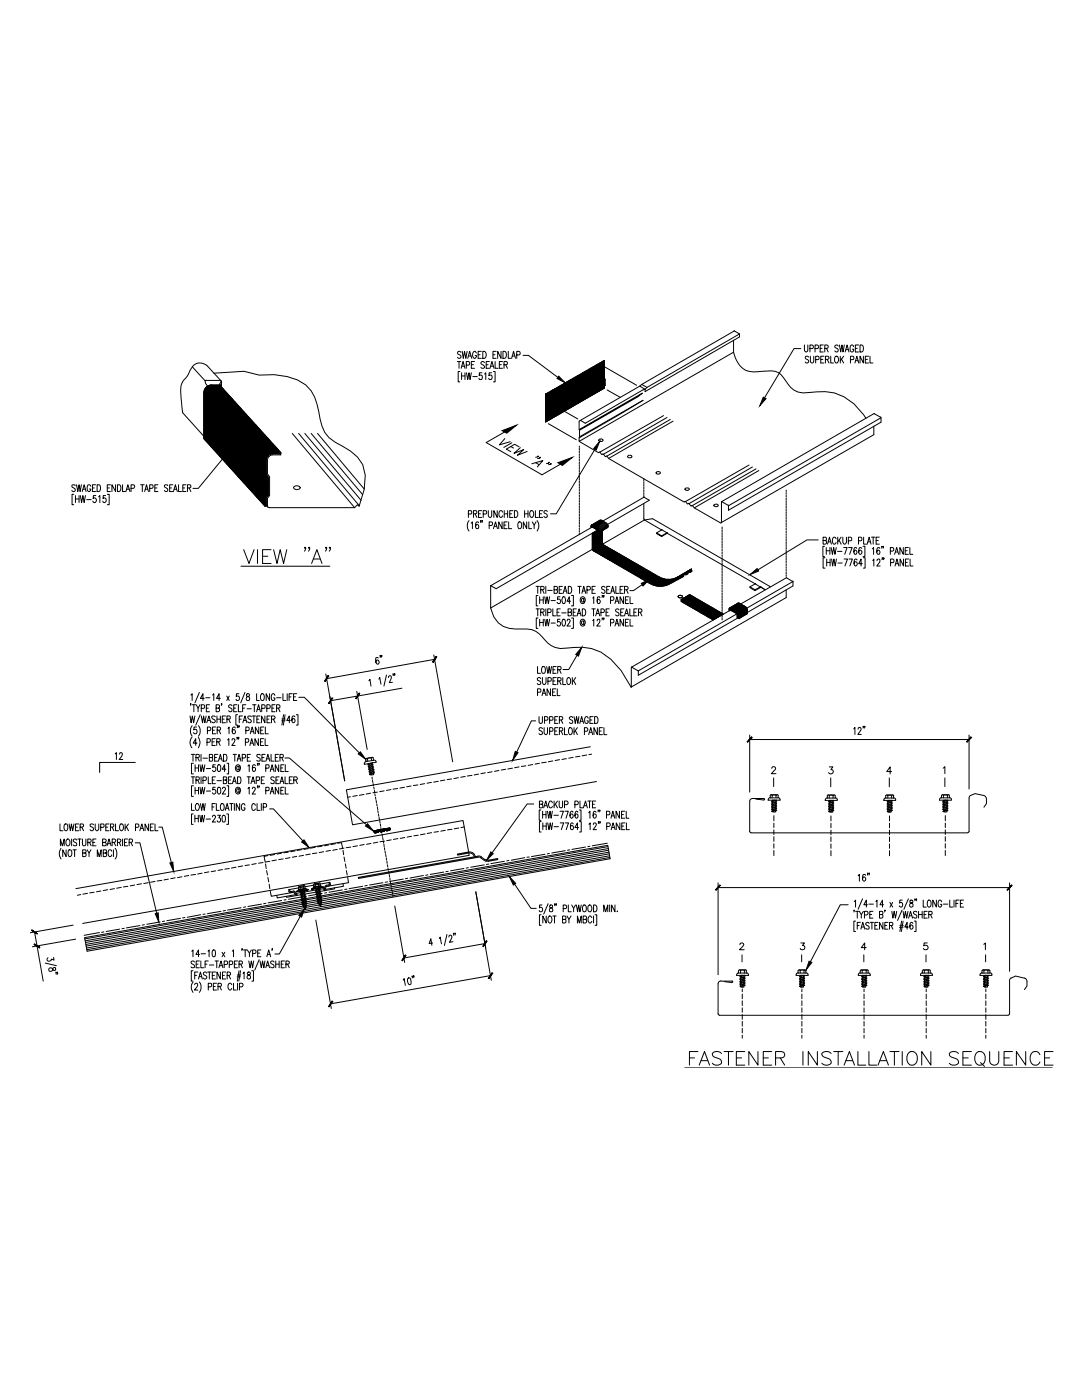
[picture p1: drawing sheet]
<svg xmlns="http://www.w3.org/2000/svg" width="216mm" height="279mm" viewBox="0 0 216 279" stroke-linecap="round" stroke-linejoin="round" font-family="sans-serif">
<g fill="none" stroke="#000" stroke-width=".2">
<path d="M38.4 73.2l2.5 2.8 .1 .5 .4 .6M40.7 78.4v9.2l12.2 13.4 .2-.3-5.7-5.6 6.8-6.8M40.7 79.1l2.3-2.3 8.9 8.9-6.7 6.8M40.7 79.5l2.7-2.7 4.8 4.9M40.7 79.8l12.4 12.4-4.3 4.3M40.7 79.6l12.4 12.4M40.7 79.2l12.5 12.5M40.7 78.8l12.4 12.4M40.7 78.4l12.7 12.7M40.7 78.2l1.3-1.4 13.7 13.8 .3-.3-12.2-13.5h-1.6l-1.5 1.6M40.7 78.2l12.8 12.8M40.7 78l12.9 12.9"/>
<path d="M40.8 77.8l13 12.9M40.9 77.6l13 13.1 1.3-1.3M41 77.5l13.1 13.1M41 77.4l13.2 13.2M41.1 77.3l13.3 13.3 1-1M41.2 75.9h2.6M41.2 77.2l13.4 13.4 .9-.9M41.2 75.9l-.2 .1M41.4 77.1l-.5 .4M41.4 77.1l-.3 .2 12.6 13.8M41.5 77.1l13.5 13.5 .7-.7M41.6 77l13.6 13.6 .5-.6"/>
<path d="M41.7 76.9l13.7 13.7 .4-.5M41.8 76.9l-1 1 12.9 12.9M41.9 76.9l13.7 13.7 .4-.4M42.2 76.8l13.8 13.8v-.1l-13.6-13.7-1.7 1.8 12.6 12.6M42.3 76.8a1.59 1.59 0 0 0-1.6 1.6M42.6 76.8l13 13-.8 .8-13.5-13.5M42.6 76.8l-1.9 2M42.7 74.5l6-.4 3 .8a13.2 13.2 0 0 1 9.3 1.9 8.6 8.6 0 0 1 2.6 5.4 8.8 8.8 0 0 0 2 5.1l1.3 1a11.5 11.5 0 0 1 5.5 4.4l.5 2.1-.2 2.9-1 3.3-.4-.3-.5 .6h-17.1M43.2 76.8l6.9 6.9M43.2 76.8l-2.5 2.5 12.4 12.5M43.5 76.8l2.9 2.9M43.6 76.8l-2.9 2.9"/>
<path d="M43.8 76.8l-3.1 3.1 12.4 12.5M43.8 76.8l.8 .9M43.8 75.9l.3 .1 .1 .3M43.8 76.6l.4 .4M43.9 76.9l-3.2 3.2M44 77l-3.3 3.3 12.4 12.5-4 4M44.1 76l-2.8-3.1a2.16 2.16 0 0 0-3.5 1.2l-.6 1.2a3.5 3.5 0 0 0-1.1 3.5l.3 3.6 4.3 4.7M44.1 77.1l-3.4 3.4 12.4 12.5M44.1 76l-.3 .8M44.2 76.3v.7v-.2M44.2 77.2l-3.5 3.5 12.4 12.5-3.8 3.8M44.3 77.3l-3.6 3.6"/>
<path d="M44.4 77.4l-3.7 3.7M44.4 77.5l-3.7 3.8 12.4 12.4M44.5 77.6l-3.8 3.9M44.6 77.7l-3.9 4 12.4 12.4M44.7 77.8l-4 4M44.8 77.9l-4.1 4.2 12.4 12.4-3.2 3.3M44.9 78l-4.2 4.2M45 78.1l-4.3 4.3 12.8 12.9-3 3.1M45.1 78.2l-4.4 4.4 12.8 12.9M45.2 78.3l-4.5 4.5M45.3 78.4l-4.6 4.6 12.8 12.9-2.8 2.8M45.4 78.5l-4.7 4.7"/>
<path d="M45.5 78.6l-4.8 4.8 12.8 12.9-2.6 2.6M45.5 78.7l-4.8 4.9M45.6 78.8l-4.9 5M45.7 78.9l-5 5.1 12.8 12.9M45.8 79.1l-5.1 5.1M45.9 79.1l-5.2 5.3 12.8 12.9M46 79.2l-5.3 5.4M46.1 79.3l-5.4 5.5 12.8 12.8-1.9 2M46.2 79.4l-5.5 5.5 12.8 12.9-1.8 1.9M46.3 79.6l-5.6 5.5M46.4 79.6l-5.7 5.8 12.8 12.8M46.5 79.7l-5.8 5.8 12.8 12.9"/>
<path d="M46.6 79.9l-5.9 5.8 12.8 12.9M46.6 79.9l-5.9 6M91.3 72.2h.6M91.6 72.2v1.3M91.8 74.1h-.4v2.1h.4M92 70.3a.37 .37 0 0 0-.4-.2 .37 .37 0 0 0-.3 .2l.1 .4 .5 .3 .1 .3a.37 .37 0 0 1-.4 .2 .37 .37 0 0 1-.3-.2M92 73.5l.4-1.3 .4 1.3M92.1 74.4v1.3M92.1 75h.7M92.1 73.1h.6M92.2 70.1l.2 1.4 .3-1.4 .2 1.4 .3-1.4M92.8 74.4v1.3"/>
<path d="M93 72.9l.6-.1 .1-.5-.7-.1v1.3M93.1 74.4l.2 1.3 .3-1.3 .2 1.3 .3-1.3M93.3 71.5l.4-1.4 .4 1.4M93.5 71h.5M94.1 72.8h.4M94.3 75.2h.9M94.7 72.2h-.6v1.3h.6M95.1 70.5a.4 .4 0 0 0-.5-.4 .4 .4 0 0 0-.3 .6v.3a.41 .41 0 0 0 .4 .5 .41 .41 0 0 0 .4-.5h-.3M95.4 70.8h.4M96 70.1h-.6v1.4h.6M96.2 74.4h-.5v.5a.42 .42 0 0 1 .6 .4 .42 .42 0 0 1-.7 .3v-.1M96.3 70.1a.7 .7 0 0 1 .7 .7 .7 .7 0 0 1-.7 .7z"/>
<path d="M96.7 72.4a.37 .37 0 0 0-.4-.3 .37 .37 0 0 0-.3 .4l.7 .6v.2l-.3 .2-.4-.2M96.7 74.6l.2-.2v1.3M97 72.8h.4M97.6 72.2h-.6v1.3h.6M97.8 73.5l.4-1.3 .4 1.3M97.9 73.1h.5M98.1 74.4h-.5v.5a.42 .42 0 0 1 .6 .4 .42 .42 0 0 1-.6 .3l-.1-.1M98.4 70.8h.3M98.5 74.1h.3v2.1h-.3M98.8 72.2v1.3h.6M99 70.1h-.6v1.4h.6M99.6 72.8h.4"/>
<path d="M100 70.1v1.4l-.7-1.4v1.4M100.3 72.2h-.7v1.3h.7M100.4 70.1a.75 .75 0 0 1 .7 .5 .75 .75 0 0 1-.2 .8l-.5 .1zM100.6 72.8l.6-.1v-.4l-.6-.1v1.3M100.9 72.8l.3 .7M101.4 70.1v1.4h.6M102.1 71.5l.4-1.4 .4 1.4M102.2 71h.5M103.1 70.8h.6v-.6l-.6-.1v1.4M104.4 70.9h1l5.9 4.4M108.9 79.4l2.8 2.9M108.9 78.7l3.5 3.5"/>
<path d="M108.9 78.6v3.6a3.1 3.1 0 0 1 0 2zM108.9 79.9l6.4 3.7M108.9 79.9l2.7-2.8 3.6 3.5M108.9 79.9l2.7 2.7M108.9 78.6v.1M109 78.6l3.5 3.5M109.1 78.5l2.3 2.3M109.2 78.5l3.5 3.5M109.3 78.4l3.5 3.5M109.4 78.4l-.5 .5 3.4 3.4M109.5 78.3l3.5 3.5M109.6 78.2l3.5 3.6"/>
<path d="M109.7 78.2l3.3 3.3M109.8 78.1l-.9 1 3.2 3.3M109.8 78.1l3.6 3.5M109.9 78l2.4 2.3M110.1 77.9l3.5 3.6M110.2 77.9l3.5 3.5M110.3 77.8l-1.4 1.5 3.1 3.1M110.3 77.8l3.6 3.5M110.4 77.7l3.5 3.6M110.6 77.7l3.5 3.5M110.7 77.6l3.5 3.5M110.7 77.6l-1.8 1.9"/>
<path d="M110.8 77.5l3.5 3.5M110.9 77.5l3.6 3.5M111.1 77.4l3.5 3.5M111.3 77.3l3.5 3.5M111.5 77.1l3.5 3.5M111.8 77l3.5 3.5M111.9 76.9l3.5 3.5M112 76.8l3.6 3.6M112.1 76.8l-3.2 3.2 2.6 2.7M112.2 76.8l3.5 3.5M112.3 76.7l3.5 3.5M112.4 76.6l3.5 3.6"/>
<path d="M112.5 76.6l2.5 2.4M112.6 76.6l-3.7 3.6 2.5 2.6M112.6 76.5l3.6 3.5M112.8 76.4l3.5 3.5M112.9 76.3l3.5 3.6M113.1 76.2l3.6 3.5M113.4 76l3.5 3.6M113.4 76l-4.5 4.5M113.5 76l3.5 3.5M113.7 75.9l3.5 3.5M113.7 75.8l3.6 3.5M113.9 75.8l3.5 3.5"/>
<path d="M113.9 75.7l-5 5.1M114 75.7l3.5 3.5M114.1 75.6l3.5 3.5M114.2 75.6l3.6 3.5M114.5 75.4l3.5 3.5M114.6 75.4l3.5 3.5M114.8 75.3l3.3 3.3M114.8 75.2l-5.9 5.9 1.9 2M114.9 75.2l3.5 3.5M115 79l-3.3 3.3M115 79l1.1 1.1M115 75.2l3.5 3.5"/>
<path d="M115.1 75.1l3.5 3.5 .8-.8M115.2 75l3.5 3.5M115.3 75l-6.4 6.4 1.7 1.8M115.3 74.9l3.6 3.6M115.5 74.9l3.5 3.5M115.6 74.8l3.5 3.5M115.9 74.6l3.5 3.6M116 74.6l3.5 3.5M116.1 74.5l3.3 3.3M116.2 74.4l3.5 3.5M116.3 74.4l3.5 3.5M116.4 74.3l3.6 3.5"/>
<path d="M116.5 79.8l-3.5-3.5-4.1 4.2M116.6 74.2l3.5 3.5M116.6 74.2l-7.7 7.7 .1 .2M116.7 74.1l3.5 3.6M116.8 74.1l3.5 3.5M117 74l3.5 3.5M117.2 73.9l3.4 3.4M117.3 73.8l3.3 3.3M117.5 73.7l3.2 3.2M117.7 73.6l3 3M117.8 73.5l2.9 2.9M117.9 79l-3.5-3.5-5.5 5.5 2 2"/>
<path d="M117.9 73.5l2.8 2.7M118 73.4l-9.1 9.2 1 1M118.1 78.6l-.9 .8M118.1 78.6l.2 .2M118.1 73.4l2.4 2.4M118.2 73.3l2.5 2.5M118.3 73.3l2.3 2.2M118.6 73.1l2 2M118.7 73l1.9 1.9M118.8 73l1.8 1.7M118.9 72.9l-9 8.9M118.9 72.9l1.7 1.7"/>
<path d="M119 72.8l1.6 1.5-7.5 7.5M119.2 72.7l1.4 1.4M119.2 78.2l-3.5-3.5-6.8 6.8 1.6 1.7M119.3 72.7l1.3 1.3M119.4 72.6l-10.5 10.5 .6 .7M119.4 77.8l.2 .2M119.4 72.6l1.2 1.2M119.5 72.5l1.1 1.1M119.7 72.4l.9 1M119.9 72.3l.7 .7M120 72.2l.6 .6M120.1 72.2l.5 .4"/>
<path d="M120.4 72l.2 .2M120.5 75.8l-4.2 4.1M120.5 75.8l.2 .2M120.5 72h.1M120.6 77.1l-11.7 6.7 11.7-6.7M120.6 75.5l-11.7 6.7 11.7-6.7M120.6 77.4a3.1 3.1 0 0 0 0-1.9v-3.6l-11.7 6.8M120.6 77.4l-11.7 6.8 11.6-6.7M120.6 73.7l-8.9 8.9-2.8-3 2.3-2.3 3.5 3.5M120.6 73.1l-10.2 10.2-1.5-1.5 7.3-7.4M120.6 77.4l-3.5-3.5-8.2 8.3M120.6 75.3l-2.2-2.1-9.5 9.5 .9 1"/>
<path d="M120.6 73.2l-.8-.8-8.5 8.4M120.6 72l-8.3 8.3M120.6 72.2l-11.7 11.6 .1 .3M120.6 72.6l-11.6 11.5M120.6 72.7l-11.1 11.2M120.6 73l-10.7 10.6M120.6 73.3l-5.6 5.7M120.6 73.5l-9.3 9.3-2.4-2.3M120.6 73.9l-7.6 7.6M120.6 74.1l-7.9 7.9M120.6 74.5l-7 7M120.6 74.7l-6.6 6.5"/>
<path d="M120.6 74.9l-6.1 6.1M120.6 75.1l-5.6 5.6-3.6-3.5M120.6 75.3l-5.2 5.1M120.6 75.5l-4.7 4.7M120.6 77.2l-.6 .6M120.6 77.4l-.2 .1M120.6 75.5l-.1 .3M120.6 73.2l6.4 3.7M120.7 76.9l-11.7 6.7 11.7-6.7M120.7 75.7l-11.7 6.7 11.7-6.7M120.7 76.8l-3.2-3.1-8.5 8.4M120.7 75.7l-3.9 3.9-3.5-3.5"/>
<path d="M120.7 75.9l-2.6 2.7M120.7 76.1l-3 3M120.7 76.3l-2.6 2.5M120.7 76.5l-1.3 1.3M120.7 76.7l-1.6 1.6M120.7 76.9l-1.2 1.2M121.1 77.8l2.7 1.5M127.7 77.1l.3-.4 1.1 .6M127.7 77.1l-11.9 6.8M146.4 70.3l.1 .5a4.2 4.2 0 0 0 4.7 3.4l.9-.1a4.7 4.7 0 0 1 3.8 .7l.9 1.2a4.1 4.1 0 0 0 4.7 2.3 10.5 10.5 0 0 1 8.9 2.3l2 2.2 .4 .7M146.4 70.3l-30.8 17.8M146.4 67.9v2.4"/>
<path d="M146.5 66l1.1 .6M146.5 66.1l-18.5 10.6M147.6 66.6l-18.5 10.7-.4 .4-1-.6M147.6 66.6v.6l-18.9 11v-.5l-.4 .1-11.5 6.7-.9-.5h-.2l-.1 .2v3.9M159.8 69.6h-1.4l-5.8 9.8M160.5 68.8l.1 1.2 .2 .2 .3-.2 .1-1.2M161.4 71.3l-.3-.2-.4 .2 .1 .3 .5 .3a.35 .35 0 0 1-.1 .5 .35 .35 0 0 1-.5-.2M161.6 69.6l.6-.1v-.5l-.6-.2v1.4M161.7 71.1v1l.3 .3 .3-.2 .1-1.1M162.6 69.6l.6-.1v-.6l-.6-.1v1.4M162.8 71.8l.6-.1v-.6h-.6v1.3M163.6 69.5h.4"/>
<path d="M163.8 71.7h.4M164.3 68.8h-.7v1.4h.7M164.4 71.1h-.6v1.3h.6M164.6 69.5l.6-.1v-.4l-.6-.2v1.4M164.7 71.7l.6-.1 .1-.1-.1-.4h-.6v1.3M164.9 69.5l.4 .7M165 71.7l.4 .7M165.8 71.1v1.3h.5M166.6 71.3l.2-.2a.7 .7 0 0 1 .6 .7 .7 .7 0 0 1-.6 .6l-.3-.5zM167.2 69.1v-.2a.38 .38 0 0 0-.6 .2v.2l.6 .4v.5a.38 .38 0 0 1-.6-.2M167.5 68.8l.3 1.4 .2-1.4 .2 1.4 .3-1.4M167.7 71.1v1.3"/>
<path d="M167.9 71.6l.4 .8M168.3 71.1l-.6 .9M168.6 70.2l.4-1.4 .4 1.4M168.8 69.8h.5M169.7 71.8l.6-.1v-.6h-.6v1.3M170.3 69.2v-.1a.33 .33 0 0 0-.4-.3 .33 .33 0 0 0-.2 .4v.8a.33 .33 0 0 0 .4 .2 .33 .33 0 0 0 .2-.3v-.2h-.2M170.6 72.4l.4-1.3 .4 1.3M170.7 69.5h.4M170.7 72h.5M171.3 68.8h-.6v1.4h.6M171.6 68.8a.75 .75 0 0 1 .7 .5 .75 .75 0 0 1-.2 .9h-.5zM172.3 71.1v1.3l-.7-1.3v1.3"/>
<path d="M172.7 71.7h.4M173.3 71.1h-.6v1.3h.6M173.6 71.1v1.3h.6M14.7 98.7h-.3v2h.3M15 96.9a.35 .35 0 0 0-.5-.2 .35 .35 0 0 0-.1 .6l.4 .2a.36 .36 0 0 1 .1 .6 .36 .36 0 0 1-.6-.2M15.1 98.9v1.4M15.1 99.6h.7M15.3 96.7l.2 1.4 .3-1.4 .2 1.4 .2-1.4M15.8 98.9v1.4M16 98.9l.3 1.4 .2-1.4 .3 1.4 .2-1.4M16.4 98.1l.4-1.4 .4 1.4M16.5 97.6h.5"/>
<path d="M17.3 99.7h.9M18.1 97l-.2-.3a.74 .74 0 0 0-.3 1.3l.3 .1 .2-.2v-.3h-.2M18.4 97.4h.4M19.1 96.7h-.7v1.4h.7M19.1 98.9h-.4l-.1 .6a.43 .43 0 0 1 .5 0 .43 .43 0 0 1 0 .6 .43 .43 0 0 1-.5 .1l-.1-.2M19.4 96.7a.72 .72 0 0 1 .7 .5 .72 .72 0 0 1-.2 .8l-.5 .1zM19.7 99.2l.2-.3v1.4M21.1 98.9h-.5v.6a.41 .41 0 0 1 .6 .3 .41 .41 0 0 1-.6 .4l-.1-.2M21.4 98.7h.4v2h-.4M21.4 97.4h.4M22 96.7h-.6v1.4h.6M23.1 96.7v1.4l-.8-1.4v1.4"/>
<path d="M23.4 96.7a.7 .7 0 0 1 .8 .5 .7 .7 0 0 1-.3 .8l-.5 .1zM24.5 96.7v1.4h.5M25.1 98.1l.4-1.4 .4 1.4M25.3 97.6h.5M26.1 97.5l.6-.1 .2-.2-.2-.4-.6-.1v1.4M28.1 96.7h.7M28.4 96.7v1.4M28.9 98.1l.3-1.4 .4 1.4M29 97.6h.5M29.9 97.5l.6-.1v-.6l-.6-.1v1.4M30.9 97.4h.4M31.5 96.7h-.6v1.4h.6"/>
<path d="M33.5 96.9l-.2-.2-.5 .2 .1 .4 .5 .2v.5a.38 .38 0 0 1-.6-.1M33.9 97.4h.3M34.5 96.7h-.6v1.4h.6M34.6 98.1l.4-1.4 .4 1.4M34.7 97.6h.5M35.6 96.7v1.4h.6M36.5 97.4h.4M37.1 96.7h-.6v1.4h.6M37.4 97.4l.6-.1v-.5l-.6-.1v1.4M37.7 97.4l.4 .7M40.7 80.9l12.4 12.5-3.7 3.8M40.7 81.1l12.4 12.5-3.6 3.7"/>
<path d="M40.7 86.9l12.4 12.5-.9 .9M40.7 87.3l12.4 12.5-.7 .7M40.7 86.5l12.6 12.7M40.7 86.3l12.7 12.7M40.7 86l12.8 12.8M40.7 85.2l12.8 12.9M40.7 84.6l12.8 12.9M40.7 84.2l12.8 12.9M40.7 83.8l12.8 12.9M40.7 83.6l12.8 12.9M40.7 83.2l12.8 12.9M40.7 82.9l12.8 12.8"/>
<path d="M40.7 82.3l12.6 12.5M40.7 81.9l12.4 12.4M40.7 81.5l12.4 12.5M40.7 80.2l12.4 12.4M42 89l11.1 11.1M43.8 91l9.3 9.3-.4 .5M44.9 91l-5.3 6.5h-1.1M45.6 93l7.5 7.5M46.8 80.1l-6.1 6 12.8 12.8M46.8 80.2l-6.1 6.1M46.9 80.2l-6.2 6.3M47 80.4l-6.3 6.3 12.5 12.5"/>
<path d="M47.1 80.4l-6.4 6.5M47.2 80.6l-6.5 6.5 12.4 12.4M47.3 80.7l-6.6 6.6M47.4 80.7l-6.7 6.8 12.4 12.4M47.5 80.9l-6.7 6.7M47.6 81l-6.8 6.7M47.7 81.1l-6.8 6.7M47.7 81.2l-6.7 6.7M47.9 81.3l-6.8 6.7M47.9 81.4l-6.7 6.7M48 81.5l-6.7 6.7M48.1 81.6l-6.7 6.7"/>
<path d="M48.2 81.7l-6.7 6.7M48.3 81.8l-6.7 6.7M48.4 81.9l-6.8 6.7M48.5 82l-6.8 6.7M48.6 82.1l-6.7 6.7M48.7 82.2l-6.8 6.7M48.8 82.3l-6.8 6.7M48.8 82.4l-6.7 6.7M49 82.5l-6.8 6.8M49.1 82.6l-6.8 6.7M49.1 82.7l-6.7 6.7M49.2 82.8l-6.7 6.7"/>
<path d="M49.3 82.9l-6.7 6.7M49.3 97.1l3.8 3.8-.1 .1M49.4 83l-6.7 6.7M49.5 83.1l-6.8 6.7M49.6 83.2l-6.8 6.7M49.7 83.3l-6.7 6.8M49.8 83.4l-6.8 6.7M49.9 83.5l-6.8 6.7M49.9 83.6l-6.7 6.8M50.1 83.7l-6.8 6.7M50.2 83.8l-6.8 6.8M50.2 83.9l-6.7 6.7"/>
<path d="M50.3 84l-6.7 6.7M50.4 84.1l-6.7 6.8M50.5 84.2l-6.7 6.7M50.6 84.3l-6.8 6.8M50.7 84.4l-6.8 6.8M50.8 84.5l-6.7 6.7M50.9 84.6l-6.8 6.8M51 84.7l-6.8 6.8M51.1 84.8l-6.8 6.8M51.2 84.9l-6.8 6.8M51.3 85l-6.8 6.8M51.3 85.1l-6.7 6.8"/>
<path d="M51.4 85.2l-6.7 6.8M51.5 85.3l-6.7 6.8M51.6 85.4l-6.7 6.8M51.7 85.5l-6.8 6.8M51.8 85.7l-6.7 6.7M52 85.8l-6.8 6.8M52.1 86l-6.8 6.7M52.2 86l-6.8 6.8M52.3 86.2l-6.8 6.7M52.4 86.2l-6.8 6.8M52.4 86.3l-6.7 6.8M52.5 86.5l-6.7 6.7"/>
<path d="M52.6 86.5l-6.7 6.8M52.7 86.7l-6.7 6.7M52.8 86.8l-6.8 6.7M52.9 91.9a1.53 1.53 0 0 1 1.5-1.6h1.6v.3l-1.6-.1a1.33 1.33 0 0 0-1.3 1.4M52.9 91.9v9.1h.2v-1.6l.4-.5v-3.7l-.4-.5v-2.8M52.9 86.8l-6.7 6.8M53 87l-6.7 6.7M53.1 87.1l-6.8 6.7M53.1 91.1l-4.9 4.8M53.1 91.2l.1 .2M53.1 91.8l-4.5 4.5M53.1 92l-4.4 4.4"/>
<path d="M53.1 92.4l-4.2 4.3M53.1 92.6l-4.1 4.1M53.1 93l-3.9 4M53.1 93.8l-3.5 3.5M53.1 94l-3.5 3.5M53.1 94.2l-3.4 3.4M53.1 94.4l-3.3 3.3M53.1 99.6l-.8 .8M53.1 100l-.6 .6M53.2 87.2l-6.8 6.7M53.2 91.6l-4.7 4.6M53.2 94.7l-3.2 3.1"/>
<path d="M53.2 91.5l-12.5-12.5 2.1-2.2 10.9 11-6.7 6.7M53.2 91.3l-4.7 4.9M53.2 94.8l-3.1 3.2M53.3 87.3l-6.8 6.7M53.3 94.9l-3.1 3.2M53.4 91.9v2.7l.4 .5v3.8l-.4 .6v1.4l.1 .3 .3 .1M53.4 87.3l-6.8 6.8M53.4 95.1l-3.1 3.1M53.5 87.5l-6.8 6.7M53.5 95.1l-3.1 3.2M53.5 87.6l-6.7 6.7M53.5 95.5l-2.9 3"/>
<path d="M53.5 95.7l-2.8 2.9M53.5 96.1l-2.7 2.7M53.5 96.4l-2.5 2.6M53.5 96.7l-2.4 2.4 2 1.9M53.5 96.8l-2.3 2.4M53.5 97l-2.2 2.3M53.5 97.2l-2.1 2.2M53.5 97.4l-2 2.1M53.5 98l-1.7 1.8M53.5 98.2l-1.7 1.7M53.5 98.4l-1.6 1.6M53.5 98.6l-1.5 1.5"/>
<path d="M53.5 98.8l-1.4 1.4M53.6 87.7l-6.7 6.7M53.8 87.9l-6.7 6.7M53.9 88l-6.8 6.7M54 88.1l-6.7 6.7M54.1 88.2l-6.7 6.7M54.3 88.4l-6.8 6.7M54.4 88.5l-6.8 6.7M54.5 88.6l-6.8 6.7M54.6 88.7l-6.8 6.7M54.6 88.8l-6.7 6.7M54.7 88.9l-6.7 6.7"/>
<path d="M54.8 89l-6.7 6.7M54.9 89.1l-6.7 6.7M55 89.2l-1.9 1.9M55.1 89.3l-6.7 6.7M55.3 89.5l-1.1 1.1M55.8 90.6l.2 .2h-1.6a1.08 1.08 0 0 0-1 1.1M58.3 86.5l12.5 14.8M58.7 97.1l.7-.1a.38 .38 0 0 1 .5 .3 .38 .38 0 0 1-.5 .4l-.5-.1a.32 .32 0 0 1-.2-.5zM59.6 86.5l12.1 14.4M60.8 86.5l11.2 13.3M62.1 86.5l10.3 12.2M63.4 86.5l9.3 11.1"/>
<path d="M100.7 87.5l-1.1 1.3 2.2-.6M101.9 85.5l-4.9 2.8 11.1 6.5 4.9-2.8M101.9 89.1l.6 .3M102.1 88.4l-1.6 .9M103.6 89.2l-.9-.5-1.7 .9 .9 .5M103.8 89.3l-1.2 1.2 1.9-.8-1.3 1.2 2-.8M106.1 92.6l2.2-.7-1.1 1.3M106.9 92.3l.7 .4M107.4 91.1l-.1-.1h.1l-.5 .2M107.8 91.3l-.5 .2M108.9 80.8l1 1M108.9 82.2h.1"/>
<path d="M108.9 82.2l1.3 1.3M108.9 80.5l2.3 2.4M109 82.1l-.1 .3 1.2 1.1M109 82.1l1.3 1.3M109.3 84l-.4-.5 11.4-11.4 .3 .3-11.7 11.7 .1 .1M109.4 84.6l5.6 3.2M109.5 92.3l-.5 .2M109.9 81.8l-1 1.1 .8 .8M109.9 81.8l1.1 1.2M110 92.6l-.2-.1 .2 .1-.5 .1M111.3 80.8l-2.4 2.5 .5 .6M111.4 80.8l1.2 1.3"/>
<path d="M111.7 82.3l-.8 .8M111.7 82.3l.2 .2M112.3 80.3l-3.4 3.4 .3 .3M112.3 80.3l1.2 1.2M113 81.5l-.8 .8M113 81.5l.2 .2M115.6 85.7l12.6-7.2-.8 .6-11.8 6.8M115.6 88.1l3.9 2.3 .2-.2 .3 .5 .3-.1 .5 .6 .3-.2 .3 .5 15.2 8.7 .2-.1 .3 .5 .3-.2 .6 .6 .2-.1 .3 .5 5.2 2.9M115.6 89v.3M115.6 89.5v.3M115.6 90v.4M115.6 90.6v.3"/>
<path d="M115.6 91.1v.4M115.6 91.7v.3M115.6 92.2v.4M115.6 92.7v.4M115.6 93.3v.4M115.6 93.8v.4M115.6 94.4v.4M115.6 94.9v.4M115.6 95.5v.4M115.6 96v.4M115.6 96.6v.4M115.6 97.1v.4"/>
<path d="M115.6 97.7v.3M115.6 98.2v.4M115.6 98.8v.3M115.6 99.3v.4M115.6 99.8v.4M115.6 87.2l12.7-7.3-12.7 7.5M118.7 89.6l-7.7 12.9h-1.2M119.5 87.8a.45 .45 0 0 1 .4-.2 .45 .45 0 0 1 .4 .4l-.5 .1zM125.3 91a.4 .4 0 0 1 .4-.2 .4 .4 0 0 1 .3 .5l-.5 .1-.3-.2zM128.5 95.6v.3M128.5 96.1v.4M128.5 96.7v.3"/>
<path d="M128.5 97.2v.4M128.5 97.8v.3M128.5 98.3v.4M128.5 98.9v.3l-8.2 4.8-1.5 1.5M128.6 99.2l1 .6-8.4 4.9M130.9 94.3a.43 .43 0 0 1 .5-.2 .43 .43 0 0 1 .3 .4 .49 .49 0 0 1-.8-.2zM132.4 82.9l-12.7 7.3M133.1 83.3l-12.7 7.3M133.8 83.7l-12.7 7.3M134.3 84l-12.9 7.5M136.7 97.5a.46 .46 0 0 1 .8 .2 .45 .45 0 0 1-.4 .2 .45 .45 0 0 1-.4-.4zM149.5 92.8l-12.7 7.3"/>
<path d="M150.1 93.2l-12.6 7.3M150.9 93.6l-12.7 7.3M151.4 93.9l-12.9 7.5M156.9 97.8v.3M156.9 98.3v.4M156.9 98.9v.3M156.9 99.4v.4M156.9 99.9v.4M174.4 82.6l-30.4 17.5M174.4 85.1v1.7l-30.5 17.5M174.4 82.6l1.3 .6M174.5 82.5l-.1 .1"/>
<path d="M175.7 83.2l.1 .2M175.8 83.4l-30.4 17.5M175.8 83.5v.8l-30.4 17.5v-.8M48.1 113h17.7M48.6 109.7l1.1 2.8 1-2.8M51.4 109.7v2.8M52.4 111h1.1M53.1 100.9l.4 .3M53.1 100.2l-.5 .5M53.1 100.6l-.3 .3M54.1 109.7h-1.7v2.8h1.7M54.6 109.7l.7 2.8 .6-2.8 .7 2.8 .6-2.8"/>
<path d="M61 109.3l-.1 .1-.2-.1 .2-.1 .1 .1-.3 .7M61.8 109.3l-.1 .1-.2-.1 .2-.1 .1 .1-.3 .7M62.2 112.5l1-2.8 1 2.8M62.6 111.6h1.3M65.2 109.3l-.1 .1-.2-.1 .2-.1 .1 .1-.3 .7M65.9 109.3l-.1 .1-.1-.1 .1-.1 .1 .1-.2 .7M93.5 102.6l.6-.1v-.5l-.6-.1v1.4M93.6 103.9a1.73 1.73 0 0 0 0 2.1M94 104.4l.3-.2v1.3M94.5 102.5h.6v-.5l-.6-.1v1.4M94.8 102.5l.4 .8M95.5 104.3l-.2-.1a.81 .81 0 0 0-.1 1.3 .39 .39 0 0 0 .3-.5 .39 .39 0 0 0-.4-.3l-.2 .3"/>
<path d="M95.5 102.5h.4M96 103.9h-.1h.1l-.1 .4M96.1 101.9h-.6v1.4h.6M96.3 103.9l-.1 .4M96.4 102.6l.6-.1v-.5l-.6-.1v1.4M97.4 101.9v1l.3 .4 .4-.2v-1.2M97.6 104.9l.6-.2v-.5h-.6v1.3M97.9 116.9l20.3-11.7 1 .6-20.2 11.7zM98 116.9l-.1 4.4M98.5 105.5l.4-1.3 .4 1.3M98.6 105h.5M99.2 101.9v1.4l-.7-1.4v1.4"/>
<path d="M100.2 104.2v1.3l-.7-1.3v1.3M100.3 102.2l-.3-.3a.71 .71 0 0 0-.5 .7 .71 .71 0 0 0 .5 .7l.3-.4M100.6 104.8h.4M100.6 102.5h.7M100.6 101.9v1.4M101.2 104.2h-.6v1.3h.6M101.3 101.9v1.4M101.5 104.2v1.3h.6M101.7 102.5h.4M102.3 101.9h-.6v1.4h.6M102.6 101.9a.7 .7 0 0 1 .8 .5 .7 .7 0 0 1-.3 .8l-.5 .1zM103.5 104.2h.1a.71 .71 0 0 1 .5 .6 .71 .71 0 0 1-.5 .7 .98 .98 0 0 1-.1-1.3z"/>
<path d="M104.7 102.5h.7M104.7 101.9v1.4M105.1 104.2v1.3l-.7-1.3v1.3M105.4 101.9v1.4M105.5 104.2v1.3h.6M105.9 102l.1-.1a.7 .7 0 0 1 .5 .7 .7 .7 0 0 1-.5 .7 .93 .93 0 0 1-.1-1.3zM106.2 104.2l.4 .6v.7M106.8 101.9v1.4h.6M107 117h.6M107 104.2l-.4 .6M107.2 103.9a1.73 1.73 0 0 1 0 2.1M107.3 117v1.4"/>
<path d="M107.3 118.8h-.3v2.1h.3M107.6 102.5h.5M107.7 119.1v1.4M107.7 119.7h.7M107.9 117.7l.6-.1v-.4l-.6-.2v1.4M108.2 117.7l.4 .7M108.3 101.9h-.7v1.4h.7M108.4 119.1v1.4M108.7 119.1l.2 1.4 .3-1.4 .2 1.4 .3-1.4M108.9 117v1.4M109.2 102.1l-.2-.2-.5 .2 .1 .2 .4 .3a.37 .37 0 0 1 .1 .6 .37 .37 0 0 1-.6-.1M109.3 117.8h.9"/>
<path d="M110 119.9h.8M110.6 117.7l.6-.1v-.4l-.6-.2v1.4l.6-.1v-.3l-.2-.3M111.6 117.7h.4M111.7 119.1h-.4v.5a.41 .41 0 0 1 .5 .1 .41 .41 0 0 1-.1 .6 .41 .41 0 0 1-.5-.1M112.2 117h-.6v1.4h.6M112.3 119.1h.4l.1 .6v.5l-.2 .3-.3-.1-.2-.5zM112.4 118.4l.4-1.4 .3 1.4M112.5 118h.5M113.4 117a.75 .75 0 0 1 .7 .5 .75 .75 0 0 1-.2 .8l-.5 .1zM113.9 120h-.8l.5-.9v1.4M114 118.8h.4v2.1h-.4M115.3 117h.7"/>
<path d="M115.6 100.4v.4M115.6 100.9v.4M115.6 101.5v.4M115.6 102v.4M115.6 102.6v.4M115.6 103.1v.4M115.6 103.7v.4M115.6 104.2v.4M115.6 104.8v.3M115.6 105.3v.4M115.6 105.9v.3M115.6 106.4v.3"/>
<path d="M115.6 117v1.4M116.1 118.4l.4-1.4 .4 1.4M116.2 118h.5M116.5 119.6l-.1-.1a.32 .32 0 0 0-.4 .3 .32 .32 0 0 0 .4 .3l.1-.2M116.5 119.4v.8a.56 .56 0 0 0 .3-.8 .56 .56 0 0 0-.7-.3 .56 .56 0 0 0-.3 .8 .51 .51 0 0 0 .3 .5 .51 .51 0 0 0 .6-.1M117.1 117.7h.6l.1-.5-.7-.2v1.4M117.9 105l.3 .2M118 104.8l.6 .6M118.1 104.8h.2M118.1 104.8l-.2 .5M118.1 104.7l1.5 1.5M118.1 109.7l-20.2 11.6"/>
<path d="M118.1 117.7h.4M118.2 109.5l.2 .4M118.2 108.5l3 3.1 1.5-1.5M118.2 108.3l3.5 3.6 1.5-1.6M118.2 106.9l6.7 6.8 1.5-1.5M118.2 109.1l1.7 1.7M118.2 108.9l2.1 2.2M118.2 108.7l2.6 2.6M118.2 108.1l4 4M118.2 107.7l4.8 4.9M118.2 107.5l5.3 5.4M118.2 107.3l5.8 5.8"/>
<path d="M118.2 107.2l6.2 6.2M118.2 106.7l7.1 7.2M118.2 106.6l7.6 7.6M118.2 106.4v3.1M118.2 104.7l-.3 .3M118.2 106.5l.1-.2 1.9 1.9M118.2 106.7l.6-.6 1.4 1.4M118.2 109.7l.3 .3M118.2 109.4l.7 .9M118.2 106.4l2 2M118.2 104.7l2 2M118.3 104.8l1.1 .7 .2 .4-.1 .4"/>
<path d="M118.3 119.4l.2-.3v1.4M118.3 104.6l1.9 1.9M118.4 109.9l11.4 6.6 1.5-1.5M118.4 104.9l-.3 .4-.2-.2M118.4 106.3l1.8 1.7M118.4 104.9l1.2 1.2M118.5 104.5l1.7 1.8M118.5 106.2v3.2l.1 .2 11.3 6.5M118.6 106.2l1.6 1.6M118.6 104.5l1.5 1.4M118.7 106.1l1.5 1.5M118.7 104.4l1.5 1.5"/>
<path d="M118.8 117h-.7v1.4h.7M118.8 104.4l-.9 .8M118.8 104.3l1.5 1.5M118.9 106l.6 .3M118.9 106l1.3 1.2M118.9 104.2l1.5 1.5M119.1 105.9l1.1 1.1M119.2 105.8l1 1.1M119.2 104.1l1.5 1.5M119.2 105.8h.1M119.2 104.1l-.8 .8M119.3 105.4l-.3 .3"/>
<path d="M119.3 104l1.5 1.5M119.4 105.5l-.2 .2M119.5 104l1.4 1.5M119.5 105.6l-1.3 1.3M119.5 105.7l-1.3 1.4M119.6 103.9l1.5 1.5M119.6 105.8l-1.4 1.5M119.6 106l-1.4 1.5M119.6 110.6l1.5-1.5 5.6 5.6 1.6-1.4M119.6 103.9l-1.5 .9M119.7 119.3v-.2h-.3a1.02 1.02 0 0 0 0 1.4 .43 .43 0 0 0 .4-.5 .43 .43 0 0 0-.4-.4l-.2 .4M119.7 103.8l1.5 1.5"/>
<path d="M119.9 103.8l1.4 1.4M119.9 103.8l-1.5 1.5M120 103.9l-1.5 1.5M120.1 103.9l1 .6 .3 .6-1.9 1.2M120.1 105.9l-1.9 2 4.4 4.5M120.1 105.9l.1 .2M120.1 103.8h-.4l-1.4 1.5M120.1 110.9l1.5-1.5 5.6 5.6M120.1 103.9l1.3 1.2-.4 .3M120.2 103.9l-1.6 1.6M120.2 106l-2 2M120.2 106.2l-2 2.1"/>
<path d="M120.2 106.4l-2 2M120.2 106.6l-2 2M120.2 106.8l-2 2M120.2 107l-2 2M120.2 107.2l-2 2M120.2 107.4l-2 2M120.2 107.5l-2 2.1M120.2 107.8l-2 1.9M120.2 108l-1.9 1.9M120.2 108.1l-1.8 1.9M120.2 105.9v2.4l-1.7 1.7M120.2 108.5l-1.6 1.6"/>
<path d="M120.2 105.9h.1M120.2 118.9l-.1 .3M120.3 108.3l.2 .4M120.3 108.6l-1.5 1.6M120.4 108.7l-1.5 1.5M120.4 108.7l11.2 6.5-1.5 1.4M120.4 104.1l-1.5 1.5M120.5 108.8l-1.5 1.5M120.5 118.9l-.1 .3M120.6 104.2l.7 .7-.7 .8-1.5-1.5M120.6 108.9l-1.4 1.5M120.7 108.9l5.6 5.6 1.4-1.5"/>
<path d="M120.7 117.2a.35 .35 0 0 0-.5-.2 .35 .35 0 0 0-.1 .6l.5 .1a.37 .37 0 0 1 .1 .6 .37 .37 0 0 1-.6 0l-.1-.1M120.8 108.9l-1.5 1.5M120.9 109l-1.5 1.5-1.2-1.2M121 109.1l-1.5 1.5M121.1 117.7h.3M121.2 104.6l-3 3.1M121.3 109.2l-1.6 1.5M121.3 104.7l-1.2 1.2M121.4 109.3l-1.5 1.5M121.5 109.4l-1.5 1.4M121.7 117h-.6v1.4h.6M121.7 109.5l-1.4 1.5"/>
<path d="M121.8 119.8l.7-.1-.1-.6h-.6v1.4M121.9 109.6l-1.5 1.5M121.9 118.4l.3-1.4 .4 1.4M122 109.7l-1.5 1.4M122 118h.5M122.1 109.7l5.6 5.5M122.1 109.7l-1.5 1.5M122.2 109.8l-1.4 1.5M122.4 109.9l-1.6 1.5M122.5 112.3l1.4-1.5 5.6 5.5M122.5 109.9l-1.5 1.5M122.5 110l5.6 5.5 1.5-1.5"/>
<path d="M122.6 110l-1.5 1.5M122.8 110.1l-1.4 1.5M122.8 120h.5M122.9 117v1.4h.6M123 110.2l-1.5 1.5M123 110.2l5.6 5.6M123.1 110.3l-1.5 1.5M123.3 112.7l1.5-1.4 5.5 5.4M123.3 110.4l-1.4 1.5M123.4 110.5l5.6 5.5M123.5 110.5l-1.5 1.5M123.6 110.5l-1.5 1.6"/>
<path d="M123.7 110.6l-1.5 1.5M123.7 117.7h.4M123.8 110.7l-1.5 1.5M123.8 113l1.5-1.4 4.6 4.5M124.1 110.8l-1.5 1.5M124.2 110.9l-1.5 1.5M124.3 111l-1.5 1.5M124.4 117h-.7v1.4h.7M124.4 111l5.5 5.6M124.4 119.1v1.4l-.7-1.4v1.4M124.4 111.1l-1.4 1.4M124.6 111.1l-1.5 1.5"/>
<path d="M124.6 117.7l.6-.1 .1-.2v-.2l-.7-.2v1.4M124.7 113.6l1.5-1.5 4.9 4.9 1.4-1.5M124.7 111.2l-1.5 1.5M124.8 119.7h.4M125 111.4l-1.6 1.4M125 117.7l.3 .7M125 111.4l-1.4 1.5M125.2 111.5l-1.5 1.5M125.2 113.8l1.4-1.5 4.7 4.7M125.4 111.6l-1.5 1.5M125.4 119.1h-.6v1.4h.6M125.5 111.7l-1.4 1.5"/>
<path d="M125.7 111.8l-1.5 1.5M125.7 119.1v1.4h.6M125.7 111.8l5.1 5.1M125.8 111.9l-1.5 1.4M125.9 111.9l-1.5 1.5M126.1 112l-1.6 1.5M126.3 112.1l-1.5 1.5M126.5 112.3l-1.5 1.5M126.5 114.6l1.5-1.5 3.9 3.9M126.8 112.4l-1.5 1.5M126.9 112.5l-1.5 1.5M127 112.5l-1.5 1.6"/>
<path d="M127.1 112.6l4.4 4.4 1.4-1.4M127.2 112.6l-1.6 1.5M127.3 112.7l-1.5 1.5M127.4 112.7l-1.5 1.6M127.5 112.8l-1.5 1.5M127.6 112.9l4.1 4.1M127.6 112.9l-1.5 1.5M127.9 113l-1.5 1.5M128.1 113.2l-1.5 1.5M128.1 116.7l-1.7 1.2h-.7M128.4 113.3l-1.5 1.5M128.5 113.4l3.6 3.6"/>
<path d="M128.5 100.5v3.1M128.5 103.5l.1 .3M128.5 113.4l-1.5 1.5M128.6 113.5l-1.5 1.4M128.6 103.8l1.6-.3 23.5 13.6M128.6 103.8l3.4 2-1 .6M128.6 103.8l-8.3 4.8M128.7 113.6l-1.5 1.4M128.8 113.6l-1.4 1.5M128.9 113.6l3.4 3.4M129 113.7l-1.5 1.5M129.1 113.8l-1.5 1.4"/>
<path d="M129.2 113.8l-1.5 1.5M129.4 113.9l-1.5 1.5M129.4 113.9l3 3M129.5 114l-1.5 1.5M129.7 114.1l-1.5 1.5M129.8 116.5a3.9 3.9 0 0 0 3.8 0M129.8 114.2l-1.5 1.5M129.9 114.2l2.7 2.7M129.9 116.1a3.7 3.7 0 0 0 3.6 0M129.9 116.1l.7 .8M129.9 114.2l-1.4 1.6M130.1 114.3l-1.5 1.5"/>
<path d="M130.2 114.4l-1.5 1.5M130.2 116.7l1.5-1.5 1.5 1.5M130.3 114.4l2.4 2.5 1.4-1.3M130.3 114.4l-1.5 1.6M130.5 114.5l-1.5 1.5M130.6 114.6l-1.5 1.5M130.7 114.7l-1.5 1.5M130.8 114.7l2.1 2.2M130.8 114.7l-1.5 1.5M131 114.8l-1.6 1.5M131 114.9l-1.4 1.5M131.2 114.9l-1.5 1.5"/>
<path d="M131.2 115l1.8 1.8 1.3-1.3 .4 .5M131.4 115.1l-1.5 1.5M131.6 115.1a3.7 3.7 0 0 0 3.6 .1M131.8 115.3l-1.5 1.5M131.9 115.4l-1.4 1.4M132 106.9l-1-.5v.1l1 .6M132 115.4l1.3 1.3 1.3-1.2 .3 .3M132 105.7h.1M132.1 115.4l-1.5 1.5M132.1 105.8l1 .6M132.2 115.5l-1.4 1.4M132.6 115.5l1 1.1 2.5-1.4-.4-.3-2.2 1.3"/>
<path d="M132.7 115.6l-1.4 1.4M133 106.4l-1 .5v.2M133.1 106.3l.1 .1M133.2 106.4l-1.2 .7M133.2 106.4l17.5 10.1M133.2 115.6l-1.4 1.4M133.3 115.6l.7 .7M133.4 115.6l-1.4 1.4M133.5 116.6l-1.1-1.1-1.4 1.4M133.5 115.6l.6 .7M133.6 115.6l-1.4 1.4M133.6 115.6l.6 .6"/>
<path d="M133.8 116.4l-.8-.8-1.4 1.4M134 115.6l.5 .5M134.4 116.1l-.6-.5-1.3 1.3M134.4 115.5l.4 .4M134.7 115.4l.4 .4M134.9 115.3l.3 .4M134.9 115.3l-1.1 1.2-1-.9M135 115.2l.3 .4M135.2 115.1l.4 .4M135.3 119a.51 .51 0 0 1 .9 .1 .47 .47 0 0 1-.5 .2 .47 .47 0 0 1-.4-.3zM135.3 115.1l-1.2 1.2M135.4 115.1l.3 .3"/>
<path d="M135.5 115l.3 .3M135.6 114.9l.4 .4M135.7 114.9l2.3-1.3 .1 .4-.4 .2-.4-.1v.4l-.4 .2-.4-.1-.1 .4-.3 .2zM135.9 114.8l.3 .3 .2-.2M135.9 119.6v.4l6.4 3.7M135.9 119.9l.4 .4M136 114.7l.3 .4M136 119.6l1.3 1.2M136.1 115.2l-.4-.4-1.1 1.2-.5-.4M136.1 114.6l.3 .3M136.1 119.6l-.2 .1M136.1 119.5l1.6 1.6"/>
<path d="M136.3 119.4l1.9 1.9 1.4-1.4M136.3 114.5l.2 .1M136.4 119.4l2.2 2.2M136.5 114.8l-.3-.2-1.2 1.2M136.5 114.4l.2 .3M136.5 114.7l-.7 .7M136.5 119.3l-.6 .6M136.5 119.3l2.6 2.5M136.6 114.4l.3 .3M136.6 119.2l3 2.9M136.7 114.3l-1.3 1.3M136.7 114.3l.4 .3"/>
<path d="M136.8 119.1l3.2 3.3 1.5-1.5M136.8 114.2l.4 .4M136.9 119.1l3.5 3.6M137 119l-1 1.1M137 114.1l.3 .3M137 119l3.9 3.9M137.1 114.1l.2 .2M137.1 118.9l4.3 4.3M137.1 114l-.5 .6M137.2 114l.1 .1M137.2 118.9l4.6 4.6 1.5-1.5M137.3 114.5h-.1"/>
<path d="M137.3 114.2l-.5 .5M137.4 118.8l4.9 4.9M137.4 114.1l.6-.5-2.9 1.6 .4 .3M137.4 118.8l-1.3 1.3M137.4 113.8l.4 .4M137.5 118.7l4.9 5M137.6 113.8l.3 .3M137.6 118.7l-1.7 .9 6.7 3.9M137.6 113.8l-.9 .9M137.6 118.7l5 4.9M137.6 118.7l6.7 3.9M137.7 118.7l-1.5 1.5"/>
<path d="M137.7 113.7l.3 .4M137.8 118.8l-1.5 1.5M137.8 113.6l.2 .2M138 118.8l-1.6 1.5M138 113.8l-.4 .4-.3-.3M138 113.9l-.3 .3M138.2 119l-1.5 1.5M138.3 119.1l-1.5 1.4-.9-.8M138.4 119.1l-1.5 1.5M138.7 119.3l-1.5 1.4M138.8 119.4l-1.5 1.4M138.9 119.4l-1.5 1.5"/>
<path d="M139.2 119.6l-1.5 1.4M139.3 119.6l-1.5 1.5M139.4 119.7l-1.5 1.5M139.5 119.7l3.5 3.6M139.5 119.8l-1.5 1.5M139.8 119.9l-1.5 1.5M139.9 120l-1.5 1.5M139.9 120l3.3 3.2M142.4 100.8a.46 .46 0 0 1 .5-.2 .46 .46 0 0 1 .4 .4l-.6 .1zM144 104.2l-.3 .1M144.1 105.2v.4M144.1 105.8v.3"/>
<path d="M144.1 106.3v.4M144.1 106.9v.3M144.1 107.4v.4M144.1 108v.3M144.1 108.5v.4M144.1 109.1v.3M144.1 109.6v.4M144.1 110.2v.3M144.1 110.7v.4M144.1 111.3v.3M144.1 111.8v.4M144.1 112.3v.4"/>
<path d="M144.1 112.9v.4M144.1 113.4v.4M144.1 114v.4M144.1 114.5v.4M144.1 115.1v.4M144.1 115.6v.4M144.1 116.2v.3M144.1 116.7v.4M144.1 117.3v.3M144.1 117.8v.4M144.1 118.4v.3M144.1 118.9v.4"/>
<path d="M144.1 119.4v.4M144.1 120v.4M145.2 100.8l-1.2-.7v4.1M145.3 100.8l.1 .2M149.6 117.1v.2l1.1 .6M150.7 116.6l-1.1 .5 1.1 .6M150.7 117.7v.2M150.7 116.5h.1M150.7 116.6l1.1 .6M151.7 117.2l-1 .5M151.7 117.1h.2M151.8 117.2l.7 .4"/>
<path d="M151.8 117.2l-1.1 .7M151.8 117.2l.9 .5M156.8 119.3l-30.9 17.8M156.9 117.7l-.1 1.6M156.9 115.3l-9.1 5.2M156.9 100.5v.4M156.9 101v.4M156.9 101.6v.4M156.9 102.1v.4M156.9 102.7v.4M156.9 103.2v.4M156.9 103.8v.4"/>
<path d="M156.9 104.3v.4M156.9 104.9v.3M156.9 105.4v.4M156.9 106v.3M156.9 106.5v.4M156.9 107.1v.3M156.9 107.6v.4M156.9 108.1v.4M156.9 108.7v.4M156.9 109.2v.4M156.9 109.8v.4M156.9 110.3v.4"/>
<path d="M156.9 110.9v.4M156.9 111.4v.4M156.9 112v.3M156.9 112.5v.4M156.9 113.1v.3M156.9 113.6v.4M156.9 114.2v.3M156.9 114.7v.3M157 115.3l1.1 .7M157 115.3h-.1M158.1 115.9l.2 .2M158.2 116.2v.7l-9.1 5.3-1.8-1.8"/>
<path d="M158.2 116l-9.2 5.4M163.3 107.8h-2.3l-9.8 5.9M164.2 107.9l.7-.1-.1-.5-.6-.1v1.4l.7-.1v-.5l-.2-.1M164.5 109h-.3v2.1h.3M164.6 111.3h-.4v2.1h.4M164.9 109.3v1.3M164.9 109.9h.7M165 111.6v1.4M165 112.2h.6M165.1 108.6l.4-1.4 .4 1.4M165.3 108.1h.5M165.6 109.3v1.3"/>
<path d="M165.6 111.6v1.4M165.8 109.3l.3 1.3 .3-1.3 .2 1.3 .3-1.3M165.9 111.6l.2 1.4 .3-1.4 .3 1.4 .2-1.4M166.8 107.5v-.1a.33 .33 0 0 0-.4-.2 .33 .33 0 0 0-.3 .3l.1 .9a.33 .33 0 0 0 .4 .2 .33 .33 0 0 0 .2-.3M167.1 110h.9M167.2 107.2v1.4M167.2 112.4h.8M167.4 107.8l.4 .8M167.8 107.2l-.6 .9M168.2 107.2v1l.3 .4 .2-.1 .2-.3v-1M168.3 109.3h.7l-.4 1.3M168.4 111.6h.7l-.5 1.4"/>
<path d="M169.3 107.9h.6v-.6l-.6-.1v1.4M169.3 109.3h.7l-.5 1.3M169.4 111.6h.7l-.5 1.4M170.9 109.4l-.2-.1a.83 .83 0 0 0-.3 1.1l.1 .2a.38 .38 0 0 0 .5-.4 .38 .38 0 0 0-.5-.3l-.1 .3M171 111.8l-.3-.2a.87 .87 0 0 0 .1 1.4 .42 .42 0 0 0 .2-.5 .42 .42 0 0 0-.5-.3l-.1 .3M171.3 107.9h.6v-.6l-.6-.1v1.4M171.9 109.4l-.3-.1a.83 .83 0 0 0-.2 1.1l.1 .2a.38 .38 0 0 0 .5-.4 .38 .38 0 0 0-.5-.3l-.1 .3M172.1 112.5h-.7l.4-.9v1.4M172.2 109h.4v2.1h-.4M172.3 111.3h.3v2.1h-.3M172.3 107.2v1.4h.6M173 108.6l.4-1.4 .4 1.4"/>
<path d="M173.2 108.1h.5M173.9 107.2h.7M174.1 109.5l.2-.2v1.3M174.1 111.9l.3-.3v1.4M174.2 107.2v1.4M174.8 107.9h.4M175 111.9l.1-.3a.36 .36 0 0 1 .5 .2 .36 .36 0 0 1-.1 .5l-.6 .7h.7M175.5 107.2h-.7v1.4h.7M175.5 109.4l-.2-.1a.81 .81 0 0 0 0 1.3 .38 .38 0 0 0 .3-.5 .38 .38 0 0 0-.6-.1l-.1 .2M176 109.1l-.1 .3M176.1 111.4h-.1h.1l-.1 .3M176.3 109.1l-.1 .3"/>
<path d="M176.4 111.4l-.1-.1 .1 .2-.1 .2M177.7 110l.6-.1-.1-.6h-.5v1.3M177.7 112.3l.6-.1v-.6h-.6v1.4M178.5 110.6l.4-1.3 .4 1.3M178.6 113l.4-1.4 .4 1.4M178.7 110.2h.4M178.7 112.5h.5M180.2 109.3v1.3l-.6-1.3v1.3M180.3 111.6v1.4l-.7-1.4v1.4M180.6 109.9h.4M180.7 112.2h.3M181.3 109.3h-.7v1.3h.7"/>
<path d="M181.3 111.6h-.6v1.4h.6M181.6 109.3v1.3h.5M181.6 111.6v1.4h.6M38.1 138.7l.2-.3v1.4M39.8 138.2l-.9 2.1M40.8 139.4h-.8l.5-1v1.4M41 139.2h.9M42.4 138.7l.3-.3v1.4M44 139.4h-.8l.5-1v1.4M45.2 138.9l.5 .9M45.7 138.9l-.5 .9M47.7 138.4h-.5l-.1 .6a.4 .4 0 0 1 .6 .1 .4 .4 0 0 1 0 .5 .4 .4 0 0 1-.6 .1v-.2"/>
<path d="M48.9 138.2l-.9 2.1M49.2 138.5v.4a.48 .48 0 0 1 .6 .3 .48 .48 0 0 1-.2 .6 .43 .43 0 0 1-.5-.5 .43 .43 0 0 1 .5-.3l.2-.3a.33 .33 0 0 0-.6-.2zM51.2 138.4v1.4h.6M52.1 138.7l.2-.3a.79 .79 0 0 1 .3 1.4h-.1a.7 .7 0 0 1-.4-1.1zM53.8 138.4v1.4l-.7-1.4v1.4M54.8 138.8a.37 .37 0 0 0-.4-.3 .37 .37 0 0 0-.3 .5l.2 .8h.3l.2-.2v-.3h-.2M55.2 139.2h.9M56.5 138.4v1.4h.6M57.3 138.4v1.4M57.7 139.1h.4M58.3 138.4h-.6v1.4M58.6 139.1h.4"/>
<path d="M59.2 138.4h-.6v1.4h.6M59.6 139.2h1.1l11 11.1M65 134.5l3.8 21.3-3-16.8M71.2 138l2.1 11.6M73.6 135.9l.2-.3 .2 1.3M75.5 131.3l-.3-.1a.81 .81 0 0 0 .2 1.4 .41 .41 0 0 0 .2-.6 .41 .41 0 0 0-.5-.2l-.1 .4M75.6 135.5l.2-.3 .2 1.3M75.9 130.9l-.1 .3M76.2 130.8l-.1 .1 .1-.1-.1 .4M77.1 134.7l-.5 2.2M77.5 135.2a.32 .32 0 0 1 .4-.4 .32 .32 0 0 1 .2 .5l-.4 .9h.6M78.5 134.5l-.1 .3"/>
<path d="M78.8 134.5l-.1 .3M80.2 137.3l-14.2 2.5M86.6 130.7l3.7 21.3M86.7 131.6l-21.5 3.8M97.9 121.3a4.7 4.7 0 0 0 4.9 4.2 8.2 8.2 0 0 1 4.1 .5l1.2 1.1a4.7 4.7 0 0 0 5 2.2 11.3 11.3 0 0 1 6.8 .8l2 1.5 2 2.2 2 3.3M107 121.5h.6M107.3 133v1.4h.6M107.3 138.1h.6v-.6h-.6v1.3M107.3 121.5v1.4M107.3 123.3h-.3v2.1h.3M107.7 123.6v1.3M107.7 124.2h.7"/>
<path d="M107.9 135.4l-.1-.1a.38 .38 0 0 0-.6 .1l.1 .4 .4 .1a.37 .37 0 0 1 .2 .6 .37 .37 0 0 1-.6 0l-.1-.1M107.9 122.2l.6-.1v-.5l-.6-.1v1.4M108.1 138.8l.4-1.3 .5 1.3M108.2 133.1l.3-.1a.89 .89 0 0 1 0 1.4 .76 .76 0 0 1-.3-1.3zM108.2 135.2v1l.3 .4 .3-.1 .2-.3v-1M108.2 122.2l.4 .7M108.3 138.4h.5M108.4 123.6v1.3M108.7 123.6l.2 1.3 .3-1.3 .2 1.3 .3-1.3M108.9 121.5v1.4M109.1 133l.2 1.4 .3-1.4 .2 1.4 .3-1.4M109.3 122.2h.6v-.6l-.6-.1v1.4"/>
<path d="M109.3 135.9h.6v-.6l-.6-.1v1.4M109.8 137.5v1.3l-.6-1.3v1.3M110 124.3h.8M110.3 138.1h.3M110.3 121.5v1.4h.6M110.3 133.7h.4M110.3 135.9h.4M110.9 137.5h-.6v1.3h.6M111 133h-.7v1.4h.7M111 135.2h-.7v1.4h.7M111.2 122.2h.3M111.2 137.5v1.3h.5"/>
<path d="M111.3 133.7l.6-.1v-.5l-.6-.1v1.4M111.3 135.9l.6-.1v-.4l-.6-.2v1.4M111.6 133.7l.4 .7M111.6 135.9l.4 .7M111.7 123.6h-.4v.5a.41 .41 0 0 1 .5 .1 .41 .41 0 0 1-.1 .6 .41 .41 0 0 1-.5-.1M111.8 121.5h-.6v1.4h.6M112.1 122.3h.9M112.3 135.2v1.4h.6M112.3 123.6h.4l.1 .6v.5l-.2 .2h-.3l-.2-.6zM113.2 123.9l.2-.3h.3l.1 .2-.7 1.1h.7M113.3 135.3l.1-.1a.75 .75 0 0 1 .5 .7 .75 .75 0 0 1-.5 .7 1.01 1.01 0 0 1-.1-1.3zM113.4 122.2l.5-.1 .1-.5-.6-.1v1.4l.6-.1v-.5l-.2-.1"/>
<path d="M114 123.3h.4v2.1h-.4M114.2 135.2v1.4M114.4 122.2h.4M114.5 135.8l.4 .8M114.9 135.2l-.7 1M115 121.5h-.6v1.4h.6M115.1 130.8l-1.6 2.8h-1.2M115.2 122.9l.4-1.4 .3 1.4M115.3 122.4h.5M116.2 121.5a.7 .7 0 0 1 .7 .7 .7 .7 0 0 1-.7 .7zM116.5 124.1l-.1-.1a.32 .32 0 0 0-.4 .3 .32 .32 0 0 0 .4 .3l.1-.2M116.5 123.9v.7a.56 .56 0 0 0 .3-.7 .56 .56 0 0 0-.7-.3 .56 .56 0 0 0-.3 .7 .51 .51 0 0 0 .3 .6 .51 .51 0 0 0 .6-.1"/>
<path d="M118.1 121.5h.7M118.3 123.8l.2-.2v1.3M118.4 121.5v1.4M118.9 122.9l.4-1.4 .4 1.4M119 122.4h.5M119.2 123.9l.1-.3h.3l.1 .2-.1 .5-.5 .6h.7M119.9 122.2h.6l.1-.6-.7-.1v1.4M120.2 123.4l-.1 .3M120.5 123.4l-.1 .3M120.9 122.2h.4M121.6 121.5h-.7v1.4h.7M121.8 124.3l.7-.1-.1-.6h-.6v1.3"/>
<path d="M122.7 120.5l.4-1.4 .4 1.4M122.7 124.9l.4-1.3 .4 1.3M122.8 124.5h.5M123.5 121.7a.35 .35 0 0 0-.5-.2 .35 .35 0 0 0-.1 .6l.6 .3v.3a.37 .37 0 0 1-.3 .2 .37 .37 0 0 1-.4-.2M123.9 122.2h.3M124.4 123.6v1.3l-.7-1.3v1.3M124.5 121.5h-.6v1.4h.6M124.6 122.9l.4-1.4 .4 1.4M124.8 122.4h.5M124.8 124.2h.4M125.4 123.6h-.6v1.3h.6M125.7 121.5v1.4h.6"/>
<path d="M125.7 123.6v1.3h.6M126 133.2l-.1 3.9M126.1 133.2l1.1 .6M126.5 122.2h.4M127.1 121.5h-.6v1.4h.6M127.3 133.8l.1 .2M127.4 122.2l.6-.1v-.5l-.6-.1v1.4M127.7 122.2l.4 .7M136.6 120.4l1.5-1.5 4.6 4.6M137.1 120.7l1.4-1.5 4.3 4.3M137.5 121l1.6-1.5 3.8 3.9M139.8 122.3l1.5-1.6 2.2 2.3"/>
<path d="M140 120.1l-1.5 1.5M140.2 120.1l-1.5 1.5M140.3 120.2l-1.5 1.5M140.4 120.2l2.9 3 .7-.8M140.4 120.3l-1.5 1.5M140.5 120.3l-1.5 1.5M140.6 120.4l-1.5 1.5M140.7 120.5l-1.4 1.5M140.7 122.8l1.5-1.5 1.6 1.6M140.8 120.5l2.6 2.6M140.9 120.5l-1.5 1.6M141 120.6l-1.5 1.5"/>
<path d="M141.1 120.7l-1.5 1.5M141.4 120.8l-1.5 1.5M141.6 121l-1.5 1.5M141.7 121l-1.5 1.5M141.8 121l1.9 2M141.8 121.1l-1.4 1.5M142 121.2l-1.5 1.5M142.1 121.3l-1.5 1.4M142.4 121.4l-1.5 1.5M142.5 121.5l-1.5 1.5M142.6 121.6l-1.5 1.4M142.6 121.6l1.3 1.2"/>
<path d="M142.7 121.6l-1.5 1.5M142.9 121.7l-1.6 1.5M142.9 121.8l-1.4 1.4M143.1 121.8l-1.5 1.5M143.1 121.8l.9 .9M143.2 121.9l-1.5 1.5M143.5 122l-1.5 1.5M143.7 122.2l-1.5 1.5M143.8 122.2l-1.4 1.5M144 122.3l-1.2 1.1M144 122.4l.3 .2M144.1 120.5v.4"/>
<path d="M144.1 121.1v.4M144.1 121.6v.4M144.1 122.2v.4M144.1 122.7v.4M144.1 123.3v.4M144.1 122.6l-.4 .3M144.1 122.7l-.5-.6-1.5 1.5M144.2 122.4l-.1 .2M144.3 122.5l-.1 .2M145.5 121.9h.1M145.5 121.6v.3M145.5 121.5l.2 .3"/>
<path d="M145.5 121.8l.8-.8 2 2M145.5 121.7l.1 .1M145.6 121.4l.6 .6M145.7 121.3l.9 .9M145.7 121.8l-19.7 11.4 .1-.1M145.7 121.8l1.1 .6M145.8 121.2l2 2M145.8 121.2l-.3 .4M145.9 121.4l-.3-.1-.1 .3M145.9 121.4l1.3 .7 .2 .7M145.9 121.4l1.4 .8 .1 .6M145.9 121.2l2 2"/>
<path d="M146 121.8l1.4-1.4 1.7 1.6M146 121.1l2 2M146.2 121l2 2M146.4 120.9l2 2 .7-.7M146.5 120.8l2 2M146.7 120.7l2 2M146.7 120.7l-1.1 1.1M146.8 122.4l1.5-1.6 .8 .8-1.8 1.8M146.8 120.7l2 2M146.8 122.3a.78 .78 0 0 1 .3 .9M146.9 120.6l2 2M147 120.5l2 2"/>
<path d="M147.1 123.2l.3 .3M147.1 122.9l.5 .5M147.1 123.1l.3 .4M147.1 120.5l2 1.9M147.2 120.4l-1.4 1.4M147.3 120.4h.3M147.3 120.4l-1.7 .9M147.4 123.5h.1M147.5 120.4l1.2 .7 .4 .7-.1-.5-.3-.2zM147.6 120.4l-1.5 1.5M147.7 120.5l-1.5 1.5M147.8 120.6l-1.5 1.5"/>
<path d="M147.9 120.6l1.2 1.2M147.9 120.6l-1.4 1.5M148.1 120.7l-1.6 1.5M148.2 120.8l-1.5 1.5M148.4 120.9l-1.5 1.5M148.6 121l-1.6 1.5-19.7 11.4M148.7 121l-1.6 1.7 .6 .6M148.9 121.3l-.1-.2-1.7 1.8M148.9 121.2l-1.8 1.8M149 121.3l-1.9 1.9M149 121.5l-1.8 1.8-19.8 11.5v-.8M149.1 121.8v.7l-1.7 1v-.7"/>
<path d="M149.1 121.8l-1.6 1.6M149.1 122l-1.1 1.1M149.1 122.4l-.2 .2M23 150.5l.2-.3v1.4M23.9 150.5v-.2l.3-.1 .2 .4-.6 1h.7M27 152.2h-7.1v1.9M37.9 142.9l.2 1.3 .3-1.3 .2 1.3 .3-1.3M38.1 140.5l-.1 .3M38.2 150.6h.6M38.2 155h.6M38.3 147.1a1.64 1.64 0 0 0 0 2.1M38.3 144.8a1.73 1.73 0 0 0 0 2.1"/>
<path d="M38.3 140.6h.7M38.5 150.6v1.3M38.5 155v1.4M38.6 152.3h-.4v2.1h.4M38.6 156.8h-.4v2.1h.4M38.7 140.6v1.4M38.9 152.6v1.4M38.9 157.1v1.4M38.9 153.3h.7M38.9 157.7h.7M39.1 151.2l.6-.1v-.5h-.6v1.3M39.1 155.7l.6-.1v-.5l-.6-.1v1.4"/>
<path d="M39.1 140.6l.4 .7v.7M39.2 145.1h-.5v.5a.42 .42 0 0 1 .6 .4 .42 .42 0 0 1-.6 .3l-.1-.1M39.3 148.3h-.7l.5-.9v1.4M39.4 151.2l.4 .7M39.4 155.7l.4 .7M39.6 147.1a1.8 1.8 0 0 1 0 2.1M39.6 144.8a1.73 1.73 0 0 1 0 2.1M39.6 152.6v1.4M39.6 157.1v1.4M39.9 152.6l.2 1.4 .3-1.4 .2 1.4 .3-1.4M39.9 157.1l.2 1.4 .3-1.4 .2 1.4 .3-1.4M39.9 140.6l-.4 .7"/>
<path d="M39.9 142.6l-.8 2.1M40.1 150.6v1.3M40.1 155v1.4M40.2 142.9l.2 1.3 .2-1.3 .3 1.3 .2-1.3M40.2 141.4l.6-.1v-.6l-.6-.1v1.4M40.5 155.8l.6-.2v-.5l-.6-.1v1.4M40.5 151.3h.9M41.2 141.3h.4M41.2 153.4h.8M41.2 157.9h.8M41.3 144.2l.4-1.3 .4 1.3M41.3 148.1h.6v-.6l-.6-.1v1.4"/>
<path d="M41.4 145.8l.6-.1v-.5l-.6-.1v1.3M41.4 143.8h.5M41.6 155v1.4h.5M41.8 151.2l.6-.1v-.5h-.6v1.3h.6v-.5l-.2-.2M41.8 140.6h-.6v1.4h.6M42.3 148.1h.4M42.4 155.7h.3M42.4 145.7h.4M42.8 151.2h.4M43 143.1l-.3-.2-.5 .2 .2 .4 .4 .2 .2 .3a.4 .4 0 0 1-.4 .3 .4 .4 0 0 1-.4-.3M43 147.4h-.7v1.4h.7M43 152.6h-.5l-.1 .6a.41 .41 0 0 1 .7 .3 .41 .41 0 0 1-.7 .4v-.2"/>
<path d="M43 157.1h-.5l-.1 .6a.41 .41 0 0 1 .7 .3 .41 .41 0 0 1-.7 .3v-.1M43 155h-.6v1.4h.6M43 145.1h-.6v1.3h.6M43.1 141.3l.6-.1 .1-.4-.7-.2v1.4l.7-.1v-.3l-.2-.3M43.3 148.1l.6-.2-.1-.4-.5-.1v1.4M43.3 142.9v1.3M43.3 143.5h.7M43.3 155.8h.9M43.3 145.7h.6l.1-.5-.7-.1v1.3M43.5 150.6h-.7v1.3h.7M43.5 152.7l.2-.1a.78 .78 0 0 1 0 1.4 1.11 1.11 0 0 1-.2-1.3zM43.5 157.2l.2-.1a.78 .78 0 0 1 0 1.4 1.11 1.11 0 0 1-.2-1.3z"/>
<path d="M43.6 151.9l.4-1.3 .4 1.3M43.6 148.1l.3 .7M43.7 145.7l.3 .7M43.7 151.4h.5M44 142.9v1.3M44.3 140.5h-.2h.2l-.2 .3M44.4 143.5h.3M44.4 157.4l.1-.2 .3-.1 .2 .4-.6 1h.6M44.6 155.7l.6-.1v-.5l-.6-.1v1.4h.6v-.5l-.2-.2M44.6 150.6h.3a.82 .82 0 0 1 0 1.3h-.3zM45 142.9h-.6v1.3h.6M45.1 153.5h-.7l.4-.9v1.4"/>
<path d="M45.3 143.5h.6v-.6h-.6v1.3M45.3 152.3h.3v2.1h-.3M45.3 156.8h.3v2.1h-.3M45.4 147.7l.3-.3v1.4M45.5 145.3l.2-.2v1.3M45.6 155.7h.4M45.6 143.5l.4 .7M46.2 155h-.6v1.4h.6M46.3 140.9a.35 .35 0 0 0-.5-.2 .35 .35 0 0 0-.1 .5l.4 .2a.37 .37 0 0 1 .2 .5 .37 .37 0 0 1-.6 .1l-.1-.2M46.3 147.7l.1-.2 .3-.1 .2 .4-.6 1h.6M46.4 156.4l.4-1.4 .3 1.4M46.5 150.6h.7"/>
<path d="M46.5 155.9h.5M46.6 141.3h.4M46.8 150.6v1.3M46.9 145.3l-.1-.2a.79 .79 0 0 0-.1 1.3 .39 .39 0 0 0 .3-.4 .39 .39 0 0 0-.5-.3l-.2 .3M47.3 140.6h-.7v1.4h.7M47.3 151.9l.4-1.3 .4 1.3M47.4 147.2l-.1 .3M47.4 142.6h-.3v2.1h.3M47.4 155h.3a.82 .82 0 0 1 0 1.4h-.3zM47.4 144.9h-.1h.1l-.1 .3M47.4 151.4h.5M47.6 140.6v1.4h.6"/>
<path d="M47.7 147.2l-.1 .3M47.7 153.1l-.1-.2a.36 .36 0 0 0-.4 .4 .36 .36 0 0 0 .4 .3l.1-.1M47.7 152.9l.1 .7a.55 .55 0 0 0 .2-.7 .55 .55 0 0 0-.8-.2 .55 .55 0 0 0-.2 .7 .51 .51 0 0 0 .3 .5 .51 .51 0 0 0 .6-.1M47.7 157.6l-.1-.2a.36 .36 0 0 0-.4 .4 .36 .36 0 0 0 .4 .3l.1-.1M47.7 157.4l.1 .7a.55 .55 0 0 0 .2-.7 .55 .55 0 0 0-.8-.2 .55 .55 0 0 0-.2 .7 .51 .51 0 0 0 .3 .5 .51 .51 0 0 0 .6-.1M47.7 144.9h-.1h.1l-.1 .3M47.7 143.5h.4M48.3 151.3l.7-.2-.1-.5h-.6v1.3M48.4 142.9h-.7v1.3M48.4 141.3h.4M48.5 144.2l.4-1.3 .4 1.3M48.6 143.8h.5"/>
<path d="M49 148.1h.6v-.6l-.6-.1v1.4M49.1 140.6h-.7v1.4M49.1 145.8l.6-.1-.1-.5-.5-.1v1.3M49.3 141.4h.9M49.3 155h.7M49.3 151.2h.4M49.5 152.9l.2-.3v1.4M49.5 157.4l.2-.3v1.4M49.6 155v1.4M49.9 148.8l.3-1.4 .4 1.4M49.9 146.4l.4-1.3 .4 1.3M50 150.6h-.7v1.3h.7"/>
<path d="M50 148.3h.5M50.1 156.4l.4-1.4 .4 1.4M50.1 146h.5M50.2 143.1l-.3-.2-.5 .2 .2 .4 .4 .2 .2 .3a.4 .4 0 0 1-.4 .3 .4 .4 0 0 1-.4-.3M50.2 155.9h.5M50.3 142.9h.7M50.4 157.4v-.2a.36 .36 0 0 1 .5 .1 .36 .36 0 0 1-.1 .5l-.5 .7h.7M50.4 140.6h.7M50.7 142.9v1.3M50.7 140.6v1.4M51 152.8l-.3-.2a.83 .83 0 0 0 0 1.4 .39 .39 0 0 0 .3-.6 .39 .39 0 0 0-.6-.1v.2M51.1 155.8l.7-.2-.1-.5-.6-.1v1.4"/>
<path d="M51.2 142l.4-1.4 .4 1.4M51.3 143.5h.3M51.3 141.6h.5M51.4 152.4l-.1 .4M51.4 156.9l-.1 .3M51.5 147.4v1.4l-.6-1.4v1.4M51.6 145.1v1.3l-.6-1.3v1.3M51.7 152.4l-.1 .4M51.7 156.9l-.1 .3M51.9 142.9h-.6v1.3h.6M51.9 150.7l-.2-.1h-.4v.4l.5 .3 .1 .4-.2 .2-.4-.2M52 148.1h.4"/>
<path d="M52 145.7h.4M52.1 155.7h.4M52.2 141.4l.6-.1v-.6l-.6-.1v1.4M52.3 151.2h.4M52.6 147.4h-.6v1.4h.6M52.6 145.1h-.6v1.3h.6M52.8 155h-.7v1.4h.7M52.9 142.9v1.3l-.7-1.3v1.3M52.9 147.4v1.4h.6M52.9 150.6h-.6v1.3h.6M52.9 145.1v1.3h.6M53 153.3h.6v-.6l-.6-.1v1.4"/>
<path d="M53 157.8l.6-.1v-.5l-.6-.1v1.4M53.1 151.9l.4-1.3 .3 1.3M53.2 151.4h.5M53.2 141.4l.6-.1v-.6l-.6-.1v1.4M53.3 143.5h.4M53.9 142.9h-.6v1.3h.6M53.9 154l.4-1.4 .4 1.4M53.9 158.5l.4-1.4 .4 1.4M54 153.5h.6M54 158h.6M54.1 150.6v1.3h.6M54.2 143.5h.6l.1-.2-.1-.4h-.6v1.3"/>
<path d="M54.3 141.3h.3M54.6 143.5l.3 .7M54.7 155.2a.35 .35 0 0 0-.5-.2 .35 .35 0 0 0-.1 .5l.5 .3a.37 .37 0 0 1 .1 .5 .37 .37 0 0 1-.6 .1l-.1-.2M54.9 140.6h-.6v1.4h.6M54.9 151.2h.4M55.1 155.7h.3M55.2 141.3l.6-.1v-.4l-.6-.2v1.4M55.5 141.3l.4 .7M55.6 150.6h-.7v1.3h.7M55.6 152.6v1.4l-.7-1.4v1.4M55.6 157.1v1.4l-.7-1.4v1.4M55.7 155h-.6v1.4h.6"/>
<path d="M55.9 151.2l.6-.1v-.5h-.6v1.3M55.9 156.4l.3-1.4 .4 1.4M56 155.9h.5M56 153.3h.4M56 157.7h.4M56.2 143.9h.7M56.2 151.2l.3 .7M56.2 143.5h.7M56.6 142.6l-.4 2.1M56.7 152.6h-.7v1.4h.7M56.7 157.1h-.7v1.4h.7M56.8 151.3h.9l15.4 13.3"/>
<path d="M56.9 155v1.4h.6M56.9 142.6l-.4 2.1M56.9 152.6v1.4h.6M56.9 157.1v1.4h.6M57.7 155.7h.4M57.9 143.8h-.7l.5-.9v1.3M58.4 155h-.7v1.4h.7M58.6 155.7l.6-.1 .1-.2-.1-.3-.6-.1v1.4M58.8 143.1l-.2-.2a.81 .81 0 0 0 0 1.3 .38 .38 0 0 0 .3-.5 .38 .38 0 0 0-.6-.1l-.1 .2M59 155.7l.3 .7M59.1 142.6h.4v2.1h-.4M69.9 159l-.5 .1"/>
<path d="M71.3 158.8l-.9 .1M72.6 158.6l-.9 .1M72.9 151.5l.1 .5-.3 .4M72.9 151.5l.2-.1h.2l.1 .5M73.5 153l.9-.4zM73.5 153.3l1-.4zM73.6 152.5v-.1l.8-.2-.8 .5M73.6 153.6l.8-.4 .1 .1zM73.6 152.6v.2M73.6 153l.1 .2M73.6 153.9l.9-.4 .1 .1zM73.7 154.2l1-.3-.9 .4z"/>
<path d="M73.7 154.6l1-.4zM73.7 153.3l.1 .2M73.8 153.6v.3M73.8 153.9l.1 .2M73.9 154.3v.2M73.9 158.3l-.8 .2M74 152.3l-.6 .3 .2 .1M74.1 151.3h-.5l-.2 .1M74.2 152.4v.2M74.2 155.1l.1 .4M74.2 152.7l.1 .2M74.2 151.1l-1.1 .3"/>
<path d="M74.3 155.7l.1 .5M74.3 153v.2M74.4 153.3v.3M74.4 153.6l.1 .3M74.5 156.4v.4M74.5 151.2v.5M74.5 151.2l-.2-.1-.2 .2 .1 .5M74.5 154v.2M74.5 154.3l.1 .3h-.7M74.6 157.1l.1 .4M74.6 151.7l-1.6 .3M74.6 151.7l.4 .3"/>
<path d="M74.7 157.7l.1 .5M74.8 158.4l.1 .4M74.9 159.1l.1 .4M75 152l-2.3 .5v-.1M75 159.7l.1 .5M75.3 158.1l-.9 .1M76.7 157.8l-.9 .2M78 157.6l-.9 .1M79.4 157.4l-1 .1M80.7 157.1l-.9 .2M82 156.9l-.9 .1M83.4 156.6l-.9 .2"/>
<path d="M84.7 156.4l-.9 .2M86.1 156.1l-.9 .2M87.4 155.9l-.9 .2M88.8 155.7l-.9 .1M90.1 155.5l-.9 .1M91.5 155.2l-.9 .2M92.8 155l-.9 .1M94.2 154.7l-1 .2M95.5 154.5l-.9 .2M96.8 154.2l-.8 .2M98.2 154l-.9 .2M99.6 153.8l-.9 .1"/>
<path d="M100.9 153.5l-.9 .2M102.3 153.3l-1 .2M103.6 153l-.9 .2M104.9 152.8l-.9 .2M106.3 152.6l-.9 .2M106.9 143.9h-.9l-2.9 6.2M107.6 143v1.2l.3 .2 .3-.2v-1.2M107.6 152.3l-.8 .2M108.2 145.4a.35 .35 0 0 0-.5-.2 .35 .35 0 0 0-.1 .6l.5 .1a.37 .37 0 0 1 0 .6 .37 .37 0 0 1-.5-.1M108.6 145.2v1l.3 .4 .3-.2v-1.2M108.7 143.7h.5l.1-.6-.6-.1v1.4M109 152.1l-.9 .1"/>
<path d="M109.7 143.7h.6v-.6l-.6-.1v1.4M109.7 145.9h.6v-.6l-.6-.1v1.4M110.3 151.9l-.9 .1M110.6 159.9v1.3M110.7 143.7h.4M110.7 145.9h.4M111.2 159.9l-.6 .9M111.3 143h-.6v1.4h.6M111.3 145.2h-.6v1.4h.6M111.6 159.9v1.2l.3 .1 .3-.1 .1-1.2M111.6 143.7l.6-.1 .1-.5-.7-.1v1.4M111.6 145.9l.6-.1v-.5l-.6-.1v1.4"/>
<path d="M111.7 151.6l-.9 .2M112 143.7l.3 .7M112 145.9l.3 .7M112.6 145.2v1.4h.6M113 151.4l-.9 .2M113.6 145.3l.1-.1a.73 .73 0 0 1 .5 .7 .73 .73 0 0 1-.5 .7 1.08 1.08 0 0 1-.1-1.3zM114.3 143.2l-.1-.1a.38 .38 0 0 0-.6 .1l.1 .3 .6 .5v.2l-.2 .2-.5-.2M114.4 151.1l-.9 .2M114.5 143l.3 1.4 .2-1.4 .3 1.4 .2-1.4M114.5 145.2v1.4M114.8 145.8l.4 .8M115.2 145.2l-.7 .9"/>
<path d="M115.7 144.4l.4-1.4 .3 1.4M115.7 159.9v1.3h.6M115.7 150.9l-.9 .2M115.8 143.9h.5M116.6 145.9l.6-.1v-.5l-.6-.1v1.4M117.1 150.7l-1 .1M117.3 159.9h.7M117.4 143.4a.37 .37 0 0 0-.5-.4 .37 .37 0 0 0-.2 .5l.1 .8 .3 .1 .2-.2 .1-.3h-.3M117.5 146.6l.4-1.4 .4 1.4M117.6 146.1h.5M117.6 159.9v1.3M117.7 143.7h.4"/>
<path d="M117.8 149l-48.7 8.6 1.2 7 48.7-8.6M118.1 150.5l-.6 .1M118.3 143h-.6v1.4h.6M118.6 143a.75 .75 0 0 1 .8 .5 .75 .75 0 0 1-.2 .8l-.6 .1zM118.9 159.9h-.7v1.3h.7M119.2 145.2v1.4l-.7-1.4v1.4M119.6 145.9h.4M120.2 145.2h-.6v1.4h.6M120.5 145.2v1.4h.6M149.6 146.7v11.4M149.6 147.6h43.8M150.8 159.5l1.6 .2 .2-.2-.2-.1h-2.3l-.4 .2-.1 6.3 .3 .3"/>
<path d="M153.3 159.6v.1h2.3v-.1M153.7 159.2l-.4 .3M153.9 158.6h1.2M154 153.3l.1-.2 .4-.1 .3 .4-.9 1h.9M154.1 158.7v.5M154.1 158.7l-.2-.1-.2 .1v.5M154.1 158.7l.2-.1 .6 .1-.1 .5M154.2 159.9v.3M154.4 155.3v1.7M154.6 159.7l-.6 .2 .1 .1 .9-.3h-.8v.2M154.8 159.8v.2M155.3 158.7v.5h-1.6"/>
<path d="M155.3 158.7l-.2-.1-.2 .1M155.3 159.2l.3 .3M164.7 159.6v.1h2.3v-.1M165.1 159.2l-.4 .4M165.1 158.8l-.1 .5h1.7M165.3 158.7h1.1M165.5 153h.7l-.4 .6a.45 .45 0 0 1 .3 .7 .45 .45 0 0 1-.8-.1M165.5 158.8v.5M165.6 160v.2M165.8 155.3v1.7M166 159.7l-.7 .2 .2 .1 .9-.2-.8-.1v.2M166.2 159.8v.2"/>
<path d="M166.2 158.8v.5M166.7 158.8v.5M166.7 158.8l-1.4-.2-.2 .2M166.7 159.2l.4 .4M170.3 145.5l.3-.3v1.4M171.2 145.5a.3 .3 0 0 1 .3-.3 .3 .3 0 0 1 .3 .3l-.6 1.1h.7M172.3 145l-.1 .3M172.6 145l-.1 .3M176.3 159.6v.1h2.4v-.1M176.7 158.8v.5h1.6M176.7 159.2l-.3 .4M176.9 158.7h1.2"/>
<path d="M177.2 158.8v.5M177.2 158.8l-.2-.2-.2 .2M177.2 158.7l.9-.1 .2 .2M177.2 160v.2M177.4 155.3v1.7M177.7 159.7l-.7 .2 .2 .1 .8-.2-.8-.1v.2M177.8 159.8v.2M177.9 154h-1l.7-1v1.4M177.9 158.8v.5M178.3 158.8v.5M178.4 159.2l.3 .4M187.5 159.6v.1h2.3v-.1"/>
<path d="M187.8 159.2h1.7M187.8 159.2l-.3 .3M187.9 158.7v.5M188.1 158.6h1.1M188.2 153.3l.3-.3v1.4M188.3 158.7l-.2-.1-.2 .1M188.3 159.9v.3M188.5 155.3v1.7M188.8 159.7l-.7 .2 .2 .1 .8-.3h-.8v.2M189 159.8v.2M189 158.7v.5M189.4 158.7v.5"/>
<path d="M189.4 158.7l-.2-.1-.9 .1-.1 .5M189.5 159.2l.4 .3M193.4 159.3v6.6l-.3 .3M193.4 146.7v10.8M193.7 158.8l-.3 .5M193.7 158.8l.8-.4 2.1 .5a1.68 1.68 0 0 1-.3 2.2M12 164.4v1.4h.6M12.1 168.8v-1.4l.3 1.4 .4-1.4v1.4M12.2 169.3a1.8 1.8 0 0 0 0 2.1M12.9 164.5l.2-.1a.74 .74 0 0 1 .3 1.3 .39 .39 0 0 1-.5 0 .39 .39 0 0 1-.1-.4zM13.2 169.6v1.4l-.7-1.4v1.4M13.4 167.5v-.1a.7 .7 0 0 1 .6 .7 .7 .7 0 0 1-.6 .7 .89 .89 0 0 1 0-1.3z"/>
<path d="M13.7 169.6h.1a.7 .7 0 0 1 .6 .7 .7 .7 0 0 1-.6 .7 1.06 1.06 0 0 1-.1-1.4zM13.8 164.4l.2 1.4 .3-1.4 .2 1.4 .3-1.4M14.3 167.4v1.4M14.5 169.6h.7M14.9 169.6v1.4M15.1 165.1h.3M15.1 177.3l77.3-13.5 1.2 6.9-77.1 13.6M15.3 167.7a.34 .34 0 0 0-.4-.2 .34 .34 0 0 0-.2 .4l.6 .4v.3l-.2 .2-.5-.2M15.5 167.4h.7M15.7 164.4h-.6v1.4h.6M15.9 167.4v1.4M16 165.1l.6-.2v-.4l-.6-.1v1.4"/>
<path d="M16.1 178.5l-.7 .2M16.3 165.1l.4 .7M16.5 167.4v1l.2 .4 .4-.2v-1.2M16.5 170.2l.6-.1v-.5h-.6v1.4l.6-.2v-.4l-.2-.2M17.4 169.6l.4 .6v.8M17.5 178.3l-1 .1M17.5 168.1l.6-.1v-.4l-.6-.2v1.4M17.9 168.1l.3 .7M18.1 169.6l-.3 .6M18.5 168.1h.4M18.7 164.6l-.3-.2-.4 .2 .1 .3 .4 .2a.37 .37 0 0 1 .1 .6 .37 .37 0 0 1-.6-.1M18.8 178.1l-.9 .1"/>
<path d="M19 164.4v1l.3 .4 .2-.1 .2-.3v-1M19.2 167.4h-.7v1.4h.7M19.4 171v-1.4l.4 1.4 .4-1.4v1.4M20.1 165.1h.6v-.6l-.6-.1v1.4M20.1 177.8l-.9 .2M20.5 168.1l.6-.1 .1-.3-.3-.3h-.4v1.4h.6l.1-.4-.3-.3M20.6 170.2l.6-.1v-.5h-.6v1.4l.6-.2v-.4l-.2-.2M21.1 165.1h.4M21.4 168.8l.3-1.4 .5 1.4M21.5 177.6l-.9 .1M21.5 168.4h.5M21.7 164.4h-.6v1.4h.6"/>
<path d="M22 165.1l.7-.2-.1-.4-.6-.1v1.4M22.3 169.9l-.3-.3a.74 .74 0 0 0-.3 1.3 .32 .32 0 0 0 .4 0 .32 .32 0 0 0 .2-.3M22.4 168.1l.6-.1 .1-.2-.1-.2-.6-.2v1.4M22.4 165.1l.3 .7M22.6 169.6v1.4M22.7 168.1l.4 .7M22.8 177.3l-.8 .2M23 169.3a1.8 1.8 0 0 1 0 2.1M23.1 164.4v1.4h.6M23.4 168.1l.6-.1 .1-.4-.7-.2v1.4M23.8 168.1l.3 .7M24 164.5l.2-.1a.71 .71 0 0 1 .4 .7 .71 .71 0 0 1-.4 .7 .98 .98 0 0 1-.2-1.3z"/>
<path d="M24.2 177.1l-.9 .2M24.5 167.4v1.4M24.8 168.1h.4M25 164.4v1.4M25.2 165l.4 .8M25.5 167.4h-.7v1.4h.7M25.5 176.9l-.9 .1M25.6 164.4l-.6 .9M25.8 168.1l.6-.1v-.4l-.6-.2v1.4M26.1 168.1l.3 .7M26.9 176.6l-.9 .2M27 168.2h.9l3.4 14.1"/>
<path d="M27 165.1h.6l.1-.5-.7-.2v1.4M27.9 165.8l.4-1.4 .4 1.4M28.1 165.3h.4M28.2 176.4l-.9 .1M29.6 176.2l-.9 .1M29.6 164.4v1.4l-.7-1.4v1.4M30 165.1h.4M30.6 164.4h-.6v1.4h.6M30.9 164.4v1.4h.6M30.9 175.9l-.9 .2M31.7 165.1h.7l1.8 7M32.3 175.7l-.9 .1"/>
<path d="M33.6 175.4l-.9 .2M35 175.2l-.9 .2M36.3 175l-.9 .1M37.7 174.7l-.9 .2M38.2 160.4v1.3h.6M38.6 162.4h-.4v2.1h.4M38.9 162.7v1.4M38.9 163.3h.7M39 174.5l-.9 .1M39.2 160.5l.1-.1a.7 .7 0 0 1 .5 .7 .7 .7 0 0 1-.5 .6 .89 .89 0 0 1-.1-1.2zM39.6 162.7v1.4M39.9 162.7l.2 1.4 .2-1.4 .3 1.4 .2-1.4"/>
<path d="M40 160.4l.2 1.3 .3-1.3 .3 1.3 .2-1.3M40.3 174.3l-.9 .1M41.1 163.5h.9M41.7 174l-.9 .2M42.3 161.1h.4M42.4 163a.31 .31 0 0 1 .4-.3 .31 .31 0 0 1 .2 .5l-.6 .9h.6M43 160.4h-.7v1.3M43 173.8l-.9 .2M43.2 160.4v1.3h.6M43.4 162.7h.6l-.3 .5a.4 .4 0 0 1 .3 .6 .4 .4 0 0 1-.7 0M44.1 160.5a.39 .39 0 0 1 .5 0 .39 .39 0 0 1 .1 .4l-.1 .7-.2 .1a.74 .74 0 0 1-.3-1.2zM44.4 173.5l-.9 .2"/>
<path d="M44.4 162.8l.3-.1a.91 .91 0 0 1 0 1.4h-.1a.8 .8 0 0 1-.2-1.1zM44.9 161.7l.4-1.3 .4 1.3M45.1 161.3h.5M45.2 162.4h.4v2.1h-.4M45.7 173.3l-.8 .2M45.8 160.4h.7M46.2 160.4v1.3M46.8 160.4v1.3M47.1 173.1l-.9 .1M47.8 160.4v1.3l-.7-1.3v1.3M48.4 172.8l-.9 .2M48.9 160.7a.37 .37 0 0 0-.5-.3 .37 .37 0 0 0-.2 .5l.2 .8h.3l.1-.1 .1-.4h-.2"/>
<path d="M49.8 172.6l-.9 .1M51 160.7a.37 .37 0 0 0-.5-.3 .37 .37 0 0 0-.3 .5l.2 .8h.3l.3-.3M51.1 172.4l-.9 .1M51.3 160.4v1.3h.6M52.1 160.4v1.3M52.5 172.1l-.9 .2M52.5 161.1h.6v-.6l-.6-.1v1.3M53 172.4l.1 .9M53.2 173.8l.2 .8M53.5 170.7l-.8 .2 .2 1.1M53.5 175.1l.1 .9M53.7 176.5l.1 .8"/>
<path d="M53.8 161.4h.8l5.8 6.4M53.8 171.9l-.9 .2M53.9 177.8l.2 1.1 4.5-.8M54.8 170.5l-.9 .2M55.1 171.6l-.8 .2M56.2 170.3l-.9 .1M56.2 179.7l-2.7 .5M56.5 171.4l-.9 .1M57.1 179.5l-.4 .1M57.5 170.1l-.9 .1M57.9 171.2l-.9 .1M58.5 177.9h-.6l-.1-.4h-.2v.4l.3 .2h.6"/>
<path d="M58.5 177.8l.4 .2M58.6 178l.2 .4M58.8 178l.2 .3M58.8 178.3l.4 .2M58.9 169.8l-.9 .2M59 178.2l.1 .1M59.1 177.9l2.4-.3zM59.1 177.9l.4-.3 1.6-.2 .4 .1zM59.1 178.3l.2 .4-2.1 .4-.1-.2M59.1 178.5h.2l-4 .7-.1-.5M59.2 170.9l-.9 .2M59.8 177l.1 .5"/>
<path d="M59.9 177h-.3v.6M59.9 178.2l.9-.3zM60 178.5l.9-.3zM60 178.8l.9-.3zM60.1 179.1l.8-.3zM60.1 177.9v.2M60.1 178.2v.2M60.1 179.4l.9-.3zM60.1 179.7l1-.3zM60.1 178.5l.1 .2M60.2 178.8v.2l-2.6 .5M60.2 177.8l-.4 .1h.8"/>
<path d="M60.2 179.1l.1 .2M60.2 169.6l-.9 .1M60.3 179.4v.2M60.4 179.7v.2M60.5 176.9l.1 .5M60.5 176.8l-.6 .2M60.6 170.7l-.9 .2M60.6 176.8l-.9 .1M60.6 177.9l.1 .3M60.7 178.2v.2M60.7 178.6l.1 .1M60.8 178.9v.2"/>
<path d="M60.8 176.8l.1 .5-1.3 .3M60.9 176.8l-.4 .1M60.9 179.2v.2M60.9 179.5v.2M60.9 179.8l.1 .2M61 177.3l-1.5 .3M61 177.4l-1.4 .2M61.2 178.9h-.5M61.5 177.5v.1M61.5 169.3l-.9 .2M61.9 170.4l-.9 .2M62.2 177.4l2.3-.3z"/>
<path d="M62.2 177.4l.4-.3 1.5-.2 .4 .2zM62.9 169.1l-.9 .2M62.9 176.4l-.3 .1M62.9 177.6l1-.3-.8 .4zM63 178l.9-.4zM63.1 178.3l.9-.4zM63.1 177.4v.2M63.1 178.6l.9-.4zM63.1 178.9l.8-.4 .1 .1zM63.1 177.7v.2M63.2 179.2l.9-.3zM63.2 178v.2"/>
<path d="M63.2 179.5l1-.3-.8 .3zM63.2 178.3l.1 .2M63.2 170.2l-.9 .2M63.3 177.3h-.4h.8M63.3 178.6v.2M63.3 179.8l.9-.3zM63.3 178.9l.1 .2M63.4 179.2v.2M63.4 179.5l.1 .2M63.5 179.8v.2M63.5 176.4l.1 .5M63.7 176.2l-1 .2"/>
<path d="M63.7 177.4v.2M63.7 177.7l.1 .2M63.8 178v.2M63.8 178.3l.1 .2M63.9 176.3l.1 .5-1.4 .2v-.5M63.9 178.6v.2M63.9 176.3l-1 .2 .1 .5M64 179v.1M64 179.3l.1 .4M64 176.9l-1.4 .2M64 176.8l-1.4 .3M64.1 179.8v.2"/>
<path d="M64.2 168.9l-.8 .1M64.3 178.3l-2.7 .5M64.6 177.3l-5.4 1M64.6 170l-.9 .2M64.7 177.8l-5.4 .9M64.8 177.2l-.1 .1M65 177.3l-.3 .2M65.1 176.9l-.1 .4M65.2 178.2h-.4M65.6 176.6l-.7 .2-.1 .5M65.6 168.6l-.9 .2M65.6 176.1l-7.8 1.4"/>
<path d="M65.6 176.8l-.5 .1M65.7 176.5l-.1-.4h.3v.4M65.7 176.5l-.1 .1M65.9 176.4l-.2 .4M65.9 169.7l-.8 .2M66.7 177.2l.1 .2-2.1 .4v-.5M67 168.4l-1 .1M67.3 169.5l-.9 .2M67.4 168.3l.7-.1 .3 1.1M68.3 177.6l-2.7 .5M68.4 176.3l.1 .6-3.8 .6M68.4 169.7l.2 .9"/>
<path d="M68.7 171l.1 .9M68.7 169.3l-1 .1M68.9 172.4l.2 .9M69.1 173.8l.2 .8M69.2 177.4l-.4 .1M69.4 175.1l.1 1.1-4.4 .7M70 169.1l-.9 .1M71.3 168.8l-.9 .2M72.4 176.9l-2.7 .4M72.7 168.5l-.9 .2M73.3 176.7l-.5 .1M74 168.3l-.9 .2"/>
<path d="M74.5 165.8l3.2-.6-.1 .5-.5 .1-.4-.3-.3 .4-.5 .1-.4-.3-.2 .4-.6 .1zM74.5 165.8h.1M74.5 165.9h.1M74.6 165.8h.1M74.6 165.9h.1M74.6 166h.1M74.7 165.8h.1M74.7 165.9h.1M74.7 166h.1M74.7 166.1h.1M74.7 166.2h.1M74.8 165.8h.1"/>
<path d="M74.8 165.9h.1M74.8 166h.1M74.8 166.1h.1M74.8 166.2h.1M74.8 165.7h.1M74.9 165.8h.1M74.9 165.9h.1M74.9 166h.1M74.9 166.1h.1M74.9 166.2h.1M74.9 165.7h.1M75 165.7h.1"/>
<path d="M75 165.8h.1M75 165.9h.1M75 166h.1M75 166.1h.1M75 166.2h.1M75.1 165.7h.1M75.1 165.8h.1M75.1 165.9h.1M75.1 166h.1M75.1 166.1h.1M75.1 166.2h.1M75.2 165.7h.1"/>
<path d="M75.2 165.8h.1M75.2 165.9h.1M75.2 166h.1M75.2 166.1h.1M75.2 160.4l.1 .5M75.3 166.1h.1M75.3 165.7h.1M75.3 165.8h.1M75.3 165.9h.1M75.3 166h.1M75.3 161.1l.1 .5M75.4 165.7h.1"/>
<path d="M75.4 165.8h.1M75.4 165.9h.1M75.4 161.8l.1 .4M75.4 168.1l-.9 .1M75.5 165.7h.1M75.5 165.8h.1M75.5 162.4l.1 .5M75.6 165.6h.1M75.6 165.7h.1M75.6 165.8h.1M75.6 163.1l.1 .5M75.7 165.6h.1"/>
<path d="M75.7 165.7h.1M75.7 165.8h.1M75.7 165.9h.1M75.8 165.6h.1M75.8 165.7h.1M75.8 165.8h.1M75.8 165.9h.1M75.8 163.8v.5M75.8 166h.1M75.9 165.6h.1M75.9 165.7h.1M75.9 165.8h.1"/>
<path d="M75.9 165.9h.1M75.9 166h.1M75.9 164.5l.1 .4M76 165.6h.1M76 165.7h.1M76 165.8h.1M76 165.9h.1M76 166h.1M76 165.2l.1 .4M76 165.5h.1M76.1 165.6h.1M76.1 165.7h.1"/>
<path d="M76.1 165.8h.1M76.1 165.9h.1M76.1 166h.1M76.1 165.5h.1M76.1 165.8l.1 .5M76.2 166h.1M76.2 165.7h.1M76.2 165.8h.1M76.2 165.9h.1M76.2 165.5h.1M76.2 165.6h.1M76.2 166.5l.1 .4"/>
<path d="M76.3 166h.1M76.3 165.7h.1M76.3 165.8h.1M76.3 165.9h.1M76.3 165.5h.1M76.3 165.6h.1M76.4 165.9h.1M76.4 165.7h.1M76.4 165.8h.1M76.4 165.5h.1M76.4 165.6h.1M76.4 167.1v.5"/>
<path d="M76.4 176.2l-2.7 .4M76.5 165.9h.1M76.5 165.7h.1M76.5 165.8h.1M76.5 165.5h.1M76.5 165.6h.1M76.5 167.8l.1 .5M76.6 165.6h.1M76.6 165.7h.1M76.6 165.5h.1M76.6 168.5l.1 .5M76.7 165.6h.1"/>
<path d="M76.7 165.7h.1M76.7 165.5h.1M76.7 169.2l.1 .4M76.7 167.9l-.9 .1M76.8 165.4h.1M76.8 165.5h.1M76.8 165.6h.1M76.8 169.9l.1 .4M76.9 165.6h.1M76.9 165.4h.1M76.9 165.5h.1M76.9 165.7h.1"/>
<path d="M76.9 170.5l.1 .5M77 165.7h.1M77 165.6h.1M77 165.4h.1M77 165.5h.1M77.1 165.6h.1M77.1 165.7h.1M77.1 165.4h.1M77.1 165.5h.1M77.1 171.2l.1 .5M77.1 165.8h.1M77.2 165.6h.1"/>
<path d="M77.2 165.7h.1M77.2 165.4h.1M77.2 165.5h.1M77.2 165.8h.1M77.2 171.9v.4M77.3 165.7h.1M77.3 165.5h.1M77.3 165.6h.1M77.3 165.3h.1M77.3 165.4h.1M77.3 172.6l.1 .4M77.3 176l-.4 .1"/>
<path d="M77.4 165.7h.1M77.4 165.5h.1M77.4 165.6h.1M77.4 165.3h.1M77.4 165.4h.1M77.4 173.2l.1 .5M77.5 165.5h.1M77.5 165.6h.1M77.5 165.7h.1M77.5 165.3h.1M77.5 165.4h.1M77.5 173.9l.1 .4"/>
<path d="M77.6 165.5h.1M77.6 165.6h.1M77.6 165.7h.1M77.6 165.3h.1M77.6 165.4h.1M77.7 165.5h.1M77.7 165.3h.1M77.7 174.6l.1 .4M77.8 175.2v.5M77.9 175.9l.1 .5M78 176.6l.1 .5M78 167.6l-.8 .2"/>
<path d="M78.1 177.3l.1 .4M78.3 177.9v.5M78.4 178.6v.4M79.4 167.4l-.9 .1M80.5 175.4l-2.7 .5M80.8 167.1l-.9 .2M81.4 175.3l-.5 .1M82.1 166.9l-.9 .2M83.5 166.7l-.9 .1M84.5 174.7l-2.7 .5M84.8 166.4l-.9 .2M85.4 174.6l-.5 .1"/>
<path d="M86.1 166.2l-.9 .1M87.5 166l-.9 .1M88.5 174l-2.7 .5M88.8 165.7l-.8 .2M89.4 173.9l-.4 .1M90.2 165.5l-.9 .1M91.6 165.2l-1 .2M92.6 173.3l-2.7 .5M92.7 165l-.7 .2M93.5 173.2h-.5M93.5 170l-2.2 .4v.3l2.2-.5M93.6 170a1.12 1.12 0 0 1 1.2 1"/>
<path d="M93.6 170.2a.91 .91 0 0 1 1 .8M95.4 171.1l.6 .1M95.9 171.2a1.9 1.9 0 0 0 1.6 .7M96 171l.8 .5M96.1 171l-.7-.1-23.9 4.2v.2l23.9-4.2M96.6 172.6l-2.7 .5M96.8 171.5l.6 .2 1.9-.4v.2l-1.8 .4M97.5 172.4l-.4 .1M100.7 171.9l-2.8 .5M101.5 171.7l-.4 .1M102.7 176.5l3.2 4.8h1.1M104.7 171.2l-2.7 .5"/>
<path d="M105.6 171l-.5 .1M106.5 160.5h-1.3l-7 9.7M107.6 160.5h.6l.1-.5-.7-.1v1.3l.7-.1v-.4l-.2-.2M107.9 161.6h-.3v2.1h.3M108 164h-.4v2h.4M108.3 161.9v1.4M108.3 162.6h.7M108.3 164.2v1.4M108.3 164.9h.7M108.5 161.2l.4-1.3 .4 1.3M108.7 160.8h.4M108.7 170.5l-2.7 .5"/>
<path d="M109 161.9v1.4M109 164.2v1.4M109.2 161.9l.3 1.4 .3-1.4 .2 1.4 .2-1.4M109.3 164.2l.2 1.4 .3-1.4 .3 1.4 .2-1.4M109.6 170.3l-.4 .1M110.2 160.2l-.2-.3a.7 .7 0 0 0-.6 .6 .7 .7 0 0 0 .6 .7l.2-.3M110.5 162.7h.9M110.6 165h.8M110.8 160.5l.4 .7M111.7 161.9h.7l-.4 1.4M111.8 164.2h.7l-.5 1.4M112.6 160.6l.6-.1 .2-.2-.1-.3-.7-.1v1.3"/>
<path d="M112.7 161.9h.7l-.5 1.4M112.8 164.2h.6l-.4 1.4M112.8 169.8l-2.7 .4M113.7 169.6l-.5 .1M114.3 162.1l-.1-.2a.82 .82 0 0 0-.1 1.4 .41 .41 0 0 0 .3-.5 .41 .41 0 0 0-.5-.3l-.2 .3M114.4 164.4l-.3-.2a1.02 1.02 0 0 0 0 1.4 .43 .43 0 0 0 .4-.4 .43 .43 0 0 0-.4-.5l-.3 .5M114.7 160.6l.6-.1v-.5l-.6-.1v1.3M115.3 162.1l-.2-.2a.82 .82 0 0 0-.1 1.4 .41 .41 0 0 0 .3-.5 .41 .41 0 0 0-.4-.3l-.2 .3M115.5 165.2h-.8l.5-1v1.4M115.6 161.6h.3v2.1h-.3M115.6 164h.4v2h-.4M116.4 161.2l.4-1.3 .4 1.3"/>
<path d="M116.6 160.8h.4M116.8 169.1l-2.7 .4M117.5 162.2l.2-.3v1.4M117.5 164.5l.3-.3v1.4M117.7 168.9l-.4 .1M118.2 160.5h.4M118.4 164.6a.31 .31 0 0 1 .4-.4 .31 .31 0 0 1 .1 .5l-.6 .9h.7M118.9 162.1l-.3-.2a.87 .87 0 0 0 .1 1.4 .42 .42 0 0 0 .3-.5 .42 .42 0 0 0-.5-.3l-.2 .3M119.4 161.7l-.1 .3M119.5 164l-.1 .4M119.7 161.7l-.1 .3M119.7 164v.4"/>
<path d="M121 162.6h.6l.1-.6-.7-.1v1.4M121.1 164.9h.6l.1-.2-.1-.3-.6-.2v1.4M121.2 168.3l-3 .5M121.3 169l-104.4 18.4M121.4 169.3l-104.4 18.5M121.4 169.7l-104.4 18.4M121.5 170.1l-104.4 18.4M121.6 170.4l-104.4 18.4M121.7 170.8l-104.4 18.4M121.7 171.1l-104.4 18.4M121.9 163.3l.4-1.4 .4 1.4M121.9 165.6l.4-1.4 .5 1.4"/>
<path d="M122 162.8h.5M122.1 165.2h.5M123.6 161.9v1.4l-.7-1.4v1.4M123.7 164.2v1.4l-.7-1.4v1.4M124 162.6h.4M124.1 164.9h.3M124.7 161.9h-.7v1.4h.7M124.7 164.2h-.6v1.4h.6M125 161.9v1.4h.5M125 164.2v1.4h.6M143.3 176.2v18.3M143.3 177.1h58.2"/>
<path d="M149.8 166.2h43.3M154 161.9l.8-.3 .2 .1-.9 .3zM154 161.2l.8-.2 .2 .1-.9 .2zM154 161.6l.8-.3 .2 .1-.9 .2zM154 160.6l1-.2zM154 160.9l.8-.3 .2 .1-.9 .3zM154 160.2l.8-.2 .2 .1-.9 .2zM154.2 160.3v.2M154.2 160.6v.2M154.2 161v.2M154.2 161.3v.2M154.2 161.6v.3"/>
<path d="M154.4 162.8v1M154.4 164.3v.9M154.4 165.6v1M154.4 167v.9M154.4 168.4v.9M154.4 169.7v1M154.8 161.8v.2l-.6-.1M154.8 160.1v.2M154.8 160.5v.2M154.8 160.8v.2M154.8 161.1v.2M154.8 161.4v.2"/>
<path d="M165.3 161.9l.9-.2 .2 .1-.9 .2zM165.3 161.3l.9-.3 .2 .1-.9 .2zM165.3 161.6l.9-.3 .2 .1-.9 .3zM165.3 160.6l1.1-.2zM165.3 160.9l.9-.2 .2 .1-.9 .2zM165.3 160.3l1.1-.2zM165.6 160.3v.2M165.6 160.7v.2M165.6 161v.2M165.6 161.3v.3M165.6 161.6v.3M165.8 162.8v1"/>
<path d="M165.8 164.3v.9M165.8 165.7v.9M165.8 167v1M165.8 168.4v.9M165.8 169.8v1M166.2 161.8v.3l-.6-.1M166.2 160.2v.2M166.2 160.5v.2M166.2 160.8v.3M166.2 161.1v.3M166.2 161.5v.2M170.5 179.9l.2-.3v1.4"/>
<path d="M171.2 174.8l.3-.3v1.4M172.1 179.4l-.9 2.1M172.7 174.7l-.3-.2a.83 .83 0 0 0 .1 1.4 .38 .38 0 0 0 .3-.6 .38 .38 0 0 0-.6-.1l-.1 .2M173.2 174.3l-.1 .3M173.5 174.3l-.1 .3M174.8 179.9l.2-.3v1.4M177 161.9l.9-.2 .1 .1-.8 .2zM177 161.3l.9-.3 .1 .1-.8 .2zM177 161.6l.9-.3 .1 .1-.8 .3zM177 160.6l1-.2zM177 160.9l.9-.2 .1 .1-.8 .2zM177 160.3l1-.2z"/>
<path d="M177.2 160.3v.2M177.2 160.7v.2M177.2 161v.2M177.2 161.3v.3M177.2 161.6v.3M177.5 162.8v1M177.5 164.3v.9M177.5 165.7v.9M177.5 167v1M177.5 168.4v.9M177.5 169.8v1M177.8 161.8v.3l-.6-.1"/>
<path d="M177.8 160.2v.2M177.8 160.5v.2M177.8 160.8v.3M177.8 161.1v.3M177.8 161.5v.2M180 179.6h-.4l-.1 .6a.41 .41 0 0 1 .6 .4 .41 .41 0 0 1-.6 .3l-.1-.1M181.3 179.4l-.9 2.1M181.6 179.7v.4a.47 .47 0 0 1 .6 .4 .47 .47 0 0 1-.4 .5 .5 .5 0 0 1-.3-.6 .5 .5 0 0 1 .6-.3v-.3a.33 .33 0 0 0-.5-.1zM182.6 179.5l-.1 .3M182.9 179.5l-.1 .3M184.2 179.6v1.4h.6M185.2 179.7a.4 .4 0 0 1 .5 0 .4 .4 0 0 1 .1 .5l-.1 .6a.33 .33 0 0 1-.4 .2 .33 .33 0 0 1-.2-.3l-.1-.5z"/>
<path d="M186.8 179.6v1.4l-.7-1.4v1.4M187.9 180l-.3-.4a.75 .75 0 0 0-.4 .7 .75 .75 0 0 0 .4 .7l.3-.3v-.2h-.3M188.1 161.9l.9-.3 .1 .1-.8 .3zM188.1 161.2l.9-.2 .1 .1-.8 .2zM188.1 161.6l.9-.3 .1 .1-.8 .2zM188.1 160.6l1-.2zM188.1 160.9l.9-.3 .1 .1-.8 .3zM188.1 160.2l.9-.2 .1 .1-.8 .2zM188.3 160.3v.2M188.3 160.6v.2M188.3 161v.2M188.3 161.3v.2"/>
<path d="M188.3 161.6v.3M188.6 162.8v1M188.6 164.3v.9M188.6 165.6v1M188.6 167v.9M188.6 168.4v.9M188.6 169.7v1M189 161.8v.2l-.7-.1M189 160.1v.2M189 160.5v.2M189 160.8v.2M189 161.1v.2"/>
<path d="M189 161.4v.2M189.5 179.6v1.4h.6M190.4 179.6v1.4M191.4 179.6h-.7v1.4M192.3 179.6h-.7v1.4h.7M201.5 176.2v17.7M6.9 186l1.7 9.8M9 192.2l2.2 .5M9.8 193.3a.56 .56 0 0 1 .9 .3h.4v-.2l-.1-.3-.4 .1a.47 .47 0 0 1-.3 .6 .47 .47 0 0 1-.6-.3zM10.7 191.1l.1 .5-.6-.2a.4 .4 0 0 1-.5 .4 .4 .4 0 0 1-.1-.7M11.1 194l.3 .1M11.1 194.3h.4v.1"/>
<path d="M14.6 184.6l-8.6 1.6M15.1 187.4l-8.6 1.5M16.9 187.1l104.4-18.4 .4 2.7-104.3 18.4zM19.8 186.1l-3 .6M20.7 186l-.4 .1M23.9 185.4l-2.7 .5M24.8 185.3h-.5M27.9 184.7l-2.7 .5M28.8 184.5l-.5 .1M31.9 184l-2.6 .5M32.8 183.8l-.4 .1M36 183.3l-2.7 .4"/>
<path d="M36.9 183.1l-.5 .1M38.3 189.8l.2-.2v1.3M38.5 193.7h-.3v2.1h.3M38.5 196a1.73 1.73 0 0 0 0 2M38.8 192a.34 .34 0 0 0-.4-.2 .34 .34 0 0 0-.2 .4l.6 .4v.4l-.2 .1-.5-.1M38.8 196.5a.31 .31 0 0 1 .5-.3 .31 .31 0 0 1 .1 .5l-.6 .9h.7M38.8 194.7h.4M39.1 192.4h.4M39.5 194h-.7v1.4M39.6 195.4l.4-1.4 .4 1.4M39.7 194.9h.5M39.8 191.8h-.7v1.3h.7"/>
<path d="M39.8 196a1.73 1.73 0 0 1 0 2M39.8 190.5h-.7l.5-.9v1.3M40 182.6l-2.6 .5M40.1 191.8v1.3h.6M40.1 190.3h.9M40.9 182.4l-.4 .1M40.9 192.4h.4M41.3 194.2a.37 .37 0 0 0-.4-.2 .37 .37 0 0 0-.3 .2l.1 .3 .6 .5a.36 .36 0 0 1-.3 .4 .36 .36 0 0 1-.4-.2M41.4 194h.7M41.5 189.8l.2-.2v1.3M41.6 191.8h-.7v1.3M41.6 196.9l.6-.1-.1-.5-.5-.1v1.4"/>
<path d="M41.8 192.6h.9M41.8 194v1.4M42.4 194.7h.4M42.5 189.6h.2a.8 .8 0 0 1 .3 1.1l-.1 .2h-.3a1.03 1.03 0 0 1-.1-1.3zM42.6 196.9h.4M42.9 191.8h.7M43 194h-.6v1.4h.6M43.2 196.2h-.6v1.4h.6M43.3 191.8v1.3M43.5 196.9l.6-.1v-.5l-.6-.1v1.4M43.7 193.1l.4-1.3 .4 1.3M43.8 192.7h.5"/>
<path d="M43.8 196.9l.4 .7M44 194v1.4l-.7-1.4v1.4M44.1 181.9l-2.7 .4M44.3 190l.6 .9M44.4 194.7h.4M44.7 192.5l.7-.1-.1-.5-.6-.1v1.3M44.9 190l-.6 .9M45 181.7l-.5 .1M45 194h-.6v1.4h.6M45.3 194.7l.7-.2v-.4l-.7-.1v1.4M45.7 194.7l.3 .7M45.7 192.5l.7-.1-.1-.5-.6-.1v1.3"/>
<path d="M46.3 196.5a.4 .4 0 0 0-.5-.3 .4 .4 0 0 0-.3 .5v.4a.39 .39 0 0 0 .3 .5 .39 .39 0 0 0 .5-.4M46.3 189.8l.3-.2v1.3M46.6 196.2v1.4h.5M46.8 192.4h.3M47.3 195h.7M47.4 194.6h.6M47.4 191.8h-.6v1.3h.6M47.4 196.2v1.4M47.7 192.4h.6v-.5l-.6-.1v1.3M47.7 193.7l-.3 2.1M47.8 196.9l.6-.1 .1-.3-.1-.2-.6-.1v1.4M48 193.7l-.3 2.1"/>
<path d="M48 192.4l.4 .7M48.1 181.2l-2.7 .4M48.3 189.4l-.1 .3M48.5 194.3l.2-.3v1.4M48.6 189.6h.7M48.9 189.6v1.3M49 181l-.4 .1M49.3 189.6l.5 .6v.7M49.4 194.1v.4a.47 .47 0 0 1 .6 .4 .47 .47 0 0 1-.4 .5 .5 .5 0 0 1-.3-.6 .5 .5 0 0 1 .6-.3v-.4zM49.6 191.8l.3 1.3 .3-1.3 .2 1.3 .2-1.3M50.2 189.6l-.4 .6M50.2 193.7h.4v2.1h-.4"/>
<path d="M50.4 190.3l.6-.1v-.6h-.6v1.3M51.4 190.2h.4M51.7 191.5l-.9 2.1M51.9 191.8l.2 1.3 .3-1.3 .2 1.3 .3-1.3M52.1 189.6h-.7v1.3h.7M52.2 180.4l-2.7 .5M53 193.1l.4-1.3 .4 1.3M53.1 180.3l-.5 .1M53.2 192.7h.5M53.2 190.9l.4-1.3 .4 1.3M53.4 190.5h.5M54.3 189.4v.3"/>
<path d="M54.7 192a.34 .34 0 0 0-.5-.2 .34 .34 0 0 0-.2 .4l.5 .3a.37 .37 0 0 1 .1 .5 .37 .37 0 0 1-.5 .1l-.1-.1M55 192.4h.7M55 191.8v1.3M55.7 191.8v1.3M56.1 192.4h.4M56.8 191.8h-.7v1.3h.7M57.1 192.4h.5l.1-.5-.6-.1v1.3M57.4 192.4l.3 .7M59.9 182.9l-4.2 7.5h-.9M60.2 180l.9-.3zM60.3 180.3l.7-.4 .2 .1zM60.4 180.6l.8-.3z"/>
<path d="M60.4 180v.2M60.4 180.3l.1 .2M60.5 180.9l.7-.2zM60.5 180.6l.1 .2M60.6 180.9l.1 .2M60.6 181.1l.5-.1zM60.7 181.2l.2 .3M61 180.1v.2M61 181l-.1 .5M61.1 180.4v.2M61.1 180.7v.3M63 183.6l3.1 17.7"/>
<path d="M63.4 180.1l.8-.3-.7 .3zM63.5 180.4l.7-.3zM63.6 180.1v.2M63.7 180.4v.1M63.7 180.6l.5-.1zM63.8 180.6l.2 .3M64.1 180.5l-.1 .4M64.1 180.1v.3M78.8 180.8l2 11.3M80.5 195.6l.1-.3 .3 1.4M81.4 195.3l.2-.2a1 1 0 0 1 .3 1.4h-.3l-.1-.2-.2-.5zM82.3 194.8l-.1 .4"/>
<path d="M82.6 194.8l-.1 .3M86.3 188.2l-.7 .1 .4-1 .2 1.4M87.7 187.3l.1-.3 .3 1.4M89.2 186.5l-.5 2.2M89.6 187l.1-.3h.3l.2 .1a1.47 1.47 0 0 1-.5 1.3l.7-.2M90.5 186.3v.4M90.8 186.3v.3M96.8 188.3l-16.2 2.9M96.9 189.2l-2-11.2 3.1 17.6M97.9 194.7l-31.9 5.6M108 182.6h-.4v2.1h.4M108.1 180.6h-.4l-.1 .6a.4 .4 0 0 1 .6 0 .4 .4 0 0 1 0 .6 .4 .4 0 0 1-.6 0v-.1"/>
<path d="M109 182.8v1.4l-.7-1.4v1.4M109.4 180.4l-.9 2M109.5 182.9l.1-.1a.73 .73 0 0 1 .6 .7 .73 .73 0 0 1-.6 .7 .95 .95 0 0 1-.1-1.3zM109.7 180.7v.4a.48 .48 0 0 1 .6 .3 .48 .48 0 0 1-.2 .6 .43 .43 0 0 1-.5-.5 .43 .43 0 0 1 .5-.4l.2-.3a.33 .33 0 0 0-.6-.1zM110.3 182.8h.7M110.6 182.8v1.4M110.8 180.4h-.1l.1 .2-.2 .1M111 180.4l-.1 .3M112.3 183.5l.5-.1v-.5l-.5-.1v1.4l.6-.1v-.4l-.2-.2M112.4 181.3h.5l.1-.6-.6-.1v1.4M113.1 182.8l.4 .7v.7M113.4 180.6v1.4h.6"/>
<path d="M113.9 182.8l-.4 .7M114.1 180.6l.4 .7v.7M114.8 180.6l-.3 .7M115 180.6l.3 1.4 .2-1.4 .2 1.4 .3-1.4M115.2 184.2v-1.4l.4 1.4 .4-1.4v1.4M116.4 183.5l.6-.1v-.5l-.6-.1v1.4l.6-.1v-.4l-.2-.2M116.4 180.7a.39 .39 0 0 1 .4 0 .39 .39 0 0 1 .2 .4l-.1 .7-.2 .2a.74 .74 0 0 1-.3-1.3zM117.5 180.7l.1-.1a.7 .7 0 0 1 .5 .7 .7 .7 0 0 1-.5 .7 .89 .89 0 0 1-.1-1.3zM118.1 183.1a.4 .4 0 0 0-.5-.3 .4 .4 0 0 0-.3 .6v.3a.4 .4 0 0 0 .3 .5 .4 .4 0 0 0 .5-.3M118.4 180.6a.68 .68 0 0 1 .7 .7 .68 .68 0 0 1-.7 .7zM118.4 182.8v1.4M118.7 182.6h.4v2.1h-.4"/>
<path d="M120.5 182v-1.4l.3 1.4 .5-1.4v1.4M121.7 180.6v1.4M122.7 180.6v1.4l-.7-1.4v1.4M123.2 181.8v.2zM143.8 195.8h2.2M143.9 195.8l-.5 .2-.1 .3v6M144.5 195.9l1.5 .2M146.1 195.8l.1 .1-.1 .2M147 194.5v.2h2.3v-.2M147.4 194.2l-.4 .3M147.6 193.6h1.1M147.6 188.5l.3-.3h.3l.2 .2-.2 .5-.6 .6h.9"/>
<path d="M147.6 196.9l1.1-.2zM147.6 196.2l.9-.3 .2 .1-.9 .3zM147.6 196.5l.9-.2 .2 .1-.9 .2zM147.6 195.5l.9-.2h.2l-.9 .3zM147.6 195.8l.9-.2 .2 .1-.9 .2zM147.6 195.2l1.1-.2zM147.8 193.7v.5M147.8 193.7l-.2-.1-.2 .1-.1 .5h1.7M147.8 194.9v.2M147.8 195.3v.2M147.8 195.6v.2M147.8 195.9v.2"/>
<path d="M147.8 196.2v.3M147.8 196.6v.2M148.1 190.6v1.4M148.1 197.4v.5M148.1 198.4v.9M148.1 199.7v1M148.3 194.7l-.7 .2 1.1-.2M148.4 196.7v.3l-.6-.1M148.4 194.7v.3M148.4 195.1v.2M148.4 195.4v.2M148.4 195.7v.2"/>
<path d="M148.4 196.1v.2M148.4 196.4v.2M148.6 193.7l-.6-.1-.2 .1M148.6 194.7h-.8v.1M148.9 193.7v.5M149 193.7l-.2-.1-.2 .1-.1 .5M149 194.2l.3 .3M158.9 194.5v.2h2.3v-.2M159.2 194.2h1.7M159.2 194.2l-.3 .3M159.2 193.7v.5M159.3 193.7l.2-.1 .2 .1v.5"/>
<path d="M159.5 193.6h1.1M159.5 196.9l1.1-.2zM159.5 196.2l.9-.3 .2 .1-.9 .3zM159.5 196.5l.9-.2 .2 .1-.9 .2zM159.5 195.5l.9-.2h.2l-.9 .3zM159.5 195.8l.9-.2 .2 .1-.9 .2zM159.5 195.2l1.1-.2zM159.7 194.9v.2M159.7 195.3v.2M159.7 195.6v.2M159.7 195.9v.2M159.7 196.2v.3"/>
<path d="M159.7 196.6v.2M159.8 188.2h.7l-.4 .5a.46 .46 0 0 1 .4 .7 .46 .46 0 0 1-.8-.1M160 190.6v1.4M160 197.4v.5M160 198.4v.9M160 199.7v1M160.2 194.7l-.7 .2 1.1-.2M160.3 196.7v.3l-.6-.1M160.3 194.7v.3M160.3 195.1v.2M160.3 195.4v.2M160.3 195.7v.2"/>
<path d="M160.3 196.1v.2M160.3 196.4v.2M160.4 193.7v.5M160.4 193.7l-.5-.1-.2 .1M160.5 194.7h-.8v.1M160.8 193.7v.5M160.9 193.7l-.2-.1-.2 .1M160.9 194.2l.3 .3M169.2 180.6h-1.5l-6 11.4M170.5 181.7l-.1 .3M170.7 183.8h-.3v2.1h.3M170.7 181.9h.7"/>
<path d="M171.1 181.9v1.3M171.1 184.7h.3M171.3 194.5v.2h2.3v-.2M171.5 181.9l.4 .6v.7M171.6 194.2h1.7M171.6 194.2l-.3 .3M171.6 193.7v.5M171.7 184.1h-.6v1.3M171.8 185.4l.4-1.3 .4 1.3M171.9 193.6h1.1M171.9 196.9l1.1-.2zM171.9 185h.5"/>
<path d="M171.9 196.2l.9-.3 .2 .1-.9 .3zM171.9 196.5l.9-.2 .2 .1-.9 .2zM171.9 195.5l.9-.2h.2l-.9 .3zM171.9 195.8l.9-.2 .2 .1-.9 .2zM171.9 195.2l1.1-.2zM172 193.7v.5M172.1 193.7l-.2-.1-.2 .1M172.1 194.9v.2M172.1 195.3v.2M172.1 195.6v.2M172.1 195.9v.2M172.1 196.2v.3"/>
<path d="M172.1 196.6v.2M172.3 181.9l-.4 .6M172.4 190.6v1.4M172.4 197.4v.5M172.4 198.4v.9M172.4 199.7v1M172.5 182.6l.6-.1 .1-.4-.1-.2h-.6v1.3M172.6 194.7l-.7 .2 1.1-.2M172.7 196.7v.3l-.6-.1M172.7 194.7v.3M172.7 195.1v.2M172.7 195.4v.2"/>
<path d="M172.7 195.7v.2M172.7 196.1v.2M172.7 196.4v.2M172.8 189.1h-.9l.6-.9v1.3M172.9 193.7l-.6-.1-.2 .1M172.9 194.7h-.8v.1M173.1 180.6h-.7l.5-1v1.4M173.2 193.7v.5M173.3 193.7l-.2-.1-.2 .1-.1 .5M173.3 194.2l.3 .3M173.4 180.4h.9M173.4 184.3l-.1-.1a.38 .38 0 0 0-.6 .1l.1 .2 .5 .3 .1 .3v.2l-.2 .1-.5-.1"/>
<path d="M173.6 182.5h.3M173.6 184.1h.7M174 184.1v1.3M174.2 181.9h-.6v1.3h.6M174.6 184.7h.3M175.2 184.1h-.6v1.3h.6M175.5 182.5h.6v-.6h-.6v1.3l.6-.1v-.5l-.2-.1M176.2 184.1v1.3l-.7-1.3v1.3M176.3 180.6h-.7l.5-1v1.4M176.6 184.7h.3M176.6 181.7l-.1 .3M177.2 184.1h-.6v1.3h.6"/>
<path d="M177.5 184.7h.6v-.5l-.6-.1v1.3M177.6 180.1l.5 .9M177.8 184.7l.4 .7M178 181.9l.2 1.3 .2-1.3 .3 1.3 .2-1.3M178.1 180.1l-.5 .9M179.5 185.1h.7M179.6 184.7h.6M179.9 183.8l-.3 2.1M180 181.6l-.9 2.1M180.2 181.9l.2 1.3 .3-1.3 .2 1.3 .3-1.3M180.2 183.8l-.3 2.1M181.3 185h-.8l.5-.9v1.3"/>
<path d="M181.3 183.2l.4-1.3 .4 1.3M181.5 182.8h.4M182.1 184.3l-.3-.2a.81 .81 0 0 0 .1 1.3 .4 .4 0 0 0 .3-.5 .4 .4 0 0 0-.5-.2l-.1 .3M182.4 183.8h.4v2.1h-.4M183 182l-.3-.1-.4 .1 .2 .5 .4 .1v.5a.38 .38 0 0 1-.6-.1M183.3 182.5h.7M183.3 181.9v1.3M183.7 194.5v.2h2.3v-.2M184 181.9v1.3M184 194.2h1.7M184 194.2l-.3 .3M184.3 193.6h1.1"/>
<path d="M184.3 196.9l1.1-.2zM184.3 196.2l.9-.3 .2 .1-.9 .3zM184.3 196.5l.9-.2 .2 .1-.9 .2zM184.3 195.5l.9-.2h.2l-.9 .3zM184.3 195.8l.9-.2 .2 .1-.9 .2zM184.3 195.2l1.1-.2zM184.4 182.5h.4M184.4 193.7v.5M184.5 193.7l-.2-.1-.2 .1v.5M184.5 194.9v.2M184.5 195.3v.2M184.5 195.6v.2"/>
<path d="M184.5 195.9v.2M184.5 196.2v.3M184.5 196.6v.2M184.8 190.6v1.4M184.8 197.4v.5M184.8 198.4v.9M184.8 199.7v1M185 188.2h-.6l-.1 .6a.49 .49 0 0 1 .8 0 .49 .49 0 0 1-.1 .7 .49 .49 0 0 1-.7-.2M185 181.9h-.6v1.3h.6M185 194.7l-.7 .2 1.1-.2M185.2 196.7v.3l-.7-.1M185.2 194.7v.3"/>
<path d="M185.2 195.1v.2M185.2 195.4v.2M185.2 195.7v.2M185.2 196.1v.2M185.2 196.4v.2M185.2 194.2v-.5l.2-.1 .2 .1v.5M185.3 193.7l-.6-.1-.2 .1M185.3 182.5h.6v-.6h-.6v1.3M185.3 194.7h-.8v.1M185.7 182.5l.3 .7M185.7 194.2l.3 .3M188.2 180.4h.9"/>
<path d="M190.7 180.3h.4M191.6 180.3h.4M195.6 194.5v.2h2.3v-.2M195.9 194.2h1.7M195.9 194.2l-.3 .3M195.9 193.7v.5M196.2 193.6h1.1M196.2 196.9l1-.2zM196.2 196.2l.9-.3 .1 .1-.8 .3zM196.2 196.5l.9-.2 .1 .1-.8 .2zM196.2 195.5l.9-.2h.1l-.8 .3zM196.2 195.8l.9-.2 .1 .1-.8 .2z"/>
<path d="M196.2 195.2l1-.2zM196.3 188.4l.3-.2v1.3M196.3 193.7v.5M196.4 193.7l-.2-.1-.2 .1M196.4 194.9v.2M196.4 195.3v.2M196.4 195.6v.2M196.4 195.9v.2M196.4 196.2v.3M196.4 196.6v.2M196.7 190.6v1.4M196.7 197.4v.5"/>
<path d="M196.7 198.4v.9M196.7 199.7v1M196.9 194.7l-.7 .2 1-.2M197 196.7v.3l-.6-.1M197 194.7v.3M197 195.1v.2M197 195.4v.2M197 195.7v.2M197 196.1v.2M197 196.4v.2M197.1 193.7l-.5-.1-.3 .1M197.2 194.7h.1"/>
<path d="M197.2 194.7h-.8v.1M197.5 193.7v.5M197.5 193.7l-.2-.1-.2 .1v.5M197.6 194.2l.3 .3M201.5 195.7v6.6M201.7 195.2l-.2 .5M201.7 195.2l.9-.4 2.1 .5 .2 .6M204.9 195.9v.9l-.5 .7M136.6 213.1h73.4M137.6 211.1h1M139.3 209.9h-1.7v2.7M139.5 212.6l1.1-2.7 1 2.7"/>
<path d="M139.9 211.7h1.3M143.3 202.3l.3 .3M143.5 202.6h57.7M144 210.2a1.23 1.23 0 0 0-1.9 0 .68 .68 0 0 0 .5 .8l.8 .3a.66 .66 0 0 1 .5 .5 .66 .66 0 0 1-.2 .6 1.23 1.23 0 0 1-1.6-.2M144.5 209.9h1.8M145.4 209.9v2.7M146.9 211.1h1.1M148.1 201.1v.9M148.1 202.5v.9M148.1 203.8v1M148.1 205.2v.9M148.1 206.6v.6"/>
<path d="M148.6 209.9h-1.7v2.7h1.7M151.2 209.9v2.7l-1.8-2.7v2.7M152.3 211.1h1M154 209.9h-1.7v2.7h1.7M154.8 211.1l1.5-.1a.62 .62 0 0 0 0-1l-1.5-.1v2.7M155.7 211.1l.9 1.5M160 201.1v.9M160 202.5v.9M160 203.8v1M160 205.2v.9M160 206.6v.6M160.2 209.9v2.7"/>
<path d="M163.1 209.9v2.7l-1.8-2.7v2.7M165.8 210.2a1.27 1.27 0 0 0-1.8 0 .77 .77 0 0 0 .5 .8l.8 .3a.89 .89 0 0 1 .5 .9 1.27 1.27 0 0 1-1.8 0M166.4 209.9h1.8M167.2 209.9v2.7M168.4 212.6l1.1-2.7 1 2.7M168.8 211.7h1.3M171.2 209.9v2.7h1.5M172.4 201.1v.9M172.4 202.5v.9M172.4 203.8v1M172.4 205.2v.9M172.4 206.6v.6"/>
<path d="M173.4 209.9v2.7h1.5M175.2 212.6l1.1-2.7 1 2.7M175.6 211.7h1.3M177.6 209.9h1.8M178.5 209.9v2.7M180 209.9v2.7M181.2 210.2a1.01 1.01 0 0 1 1.2-.3 1.01 1.01 0 0 1 .6 1 1.19 1.19 0 0 1-.2 1.3 1.19 1.19 0 0 1-1.3 .2 1.7 1.7 0 0 1-.3-2.2zM184.8 201.1v.9M184.8 202.5v.9M184.8 203.8v1M184.8 205.2v.9M184.8 206.6v.6"/>
<path d="M185.7 209.9v2.7l-1.8-2.7v2.7M191.2 210.2a1.23 1.23 0 0 0-1.8 0 .68 .68 0 0 0 .5 .8l.8 .3a.66 .66 0 0 1 .5 .5 .66 .66 0 0 1-.2 .6 1.23 1.23 0 0 1-1.6-.2M192.1 211.1h1.1M193.8 209.9h-1.7v2.7h1.7M194.8 210.2a1.01 1.01 0 0 1 1.1-.3 1.01 1.01 0 0 1 .7 1 1.19 1.19 0 0 1-.3 1.3 1.19 1.19 0 0 1-1.3 .2 1.7 1.7 0 0 1-.2-2.2zM195.7 212.1l.8 .7M196.7 201.1v.9M196.7 202.5v.9M196.7 203.8v1M196.7 205.2v.9M196.7 206.6v.6M197.5 209.9v1.9a.92 .92 0 0 0 .9 .8 .92 .92 0 0 0 .9-.8v-1.9"/>
<path d="M200.3 211.1h1.1M201.5 202.3l-.3 .3M202 209.9h-1.7v2.7h1.7M204.7 209.9v2.7l-1.9-2.7v2.7M207.5 210.5a1.01 1.01 0 0 0-1.1-.6 1.01 1.01 0 0 0-.8 1 1.19 1.19 0 0 0 .2 1.3 1.19 1.19 0 0 0 1.3 .2l.4-.5M208.4 211.1h1.1M210.1 209.9h-1.7v2.7h1.7"/>
</g>
<g fill="#000" stroke="#000" stroke-width=".2">
<path d="M111.5 75.1l1.3 1.3-1.6-.9zM152.3 79.3l.6 .3-1.3 1.4zM44.7 90.8l1.3-1.3-.8 1.7zM100.2 86l2.9-1.1-2 1.6zM111.3 92.3l2.9-1-2 1.6zM119.7 88.1l-.7 1.7-.5-.3zM128 116.4l1.6-.8-1.3 1.3zM149.7 114.7l1.4-1.2 .3 .5zM116.1 129.2l-.7 1.8-.5-.4zM71.9 150l1.1 1.5-1.5-1zM102.8 150l.6 .2-1.1 1.5zM33.9 172.2l.6-.1 .2 1.8z"/>
<path d="M60.2 168l.4-.4 1.1 1.5zM73.3 164.4l1.2 1.4-1.6-.9zM97.9 170l.5 .4-1.3 1.3zM101.6 174.9l1.3 1.4-.5 .3zM31 182.3l.6-.1 .1 1.8zM60.8 181.3l-.6 1.7-.6-.3zM161.4 191.8l.6 .3-1.1 1.5z"/>
<path d="M65.5 134.8l-.6 1.2 .7-1.1zM65.5 134.8l-.6 1.2-.1-.1z"/>
<path d="M66.3 139.3l-.7 1.1 .8-1.1zM66.3 139.3l-.7 1z"/>
<path d="M71.7 138.3l-.8 1.1 .2 .1zM71.7 138.3l.1 .1-.7 1.1z"/>
<path d="M87 131l-.7 1.1 .1 .1zM87 131l.2 .1-.8 1.1z"/>
<path d="M150 147.1l-.8 1 .9-.9zM150 147.1l-.8 1-.1-.1z"/>
<path d="M193.7 147.1l-.8 .9v.1zM193.7 147.1l.2 .1-1 .9z"/>
<path d="M143.7 176.6l-.8 1 .8-.9zM143.7 176.6l-.8 1h-.1z"/>
<path d="M200.9 177.6h.1l.9-1zM201.9 176.6l.1 .1-1 .9z"/>
<path d="M6.9 188.4l-.1 .1 1.1 .6zM6.8 188.5l1.1 .6v.1z"/>
<path d="M6.3 185.7l1.1 .7zM6.4 185.6l1 .7-1.1-.6z"/>
<path d="M66.3 199.8l-.7 1.1 .8-1zM66.3 199.8l-.7 1.1v-.1z"/>
<path d="M80.9 190.6l-.6 1.1 .7-1zM80.9 190.6l-.6 1.1h-.1z"/>
<path d="M97.1 187.8l-.8 1 .1 .1zM97.1 187.8h.1l-.8 1.1z"/>
<path d="M98.2 194.2l-.8 1 .2 .1zM98.2 194.2h.1l-.7 1.1z"/>
</g>
</svg>
